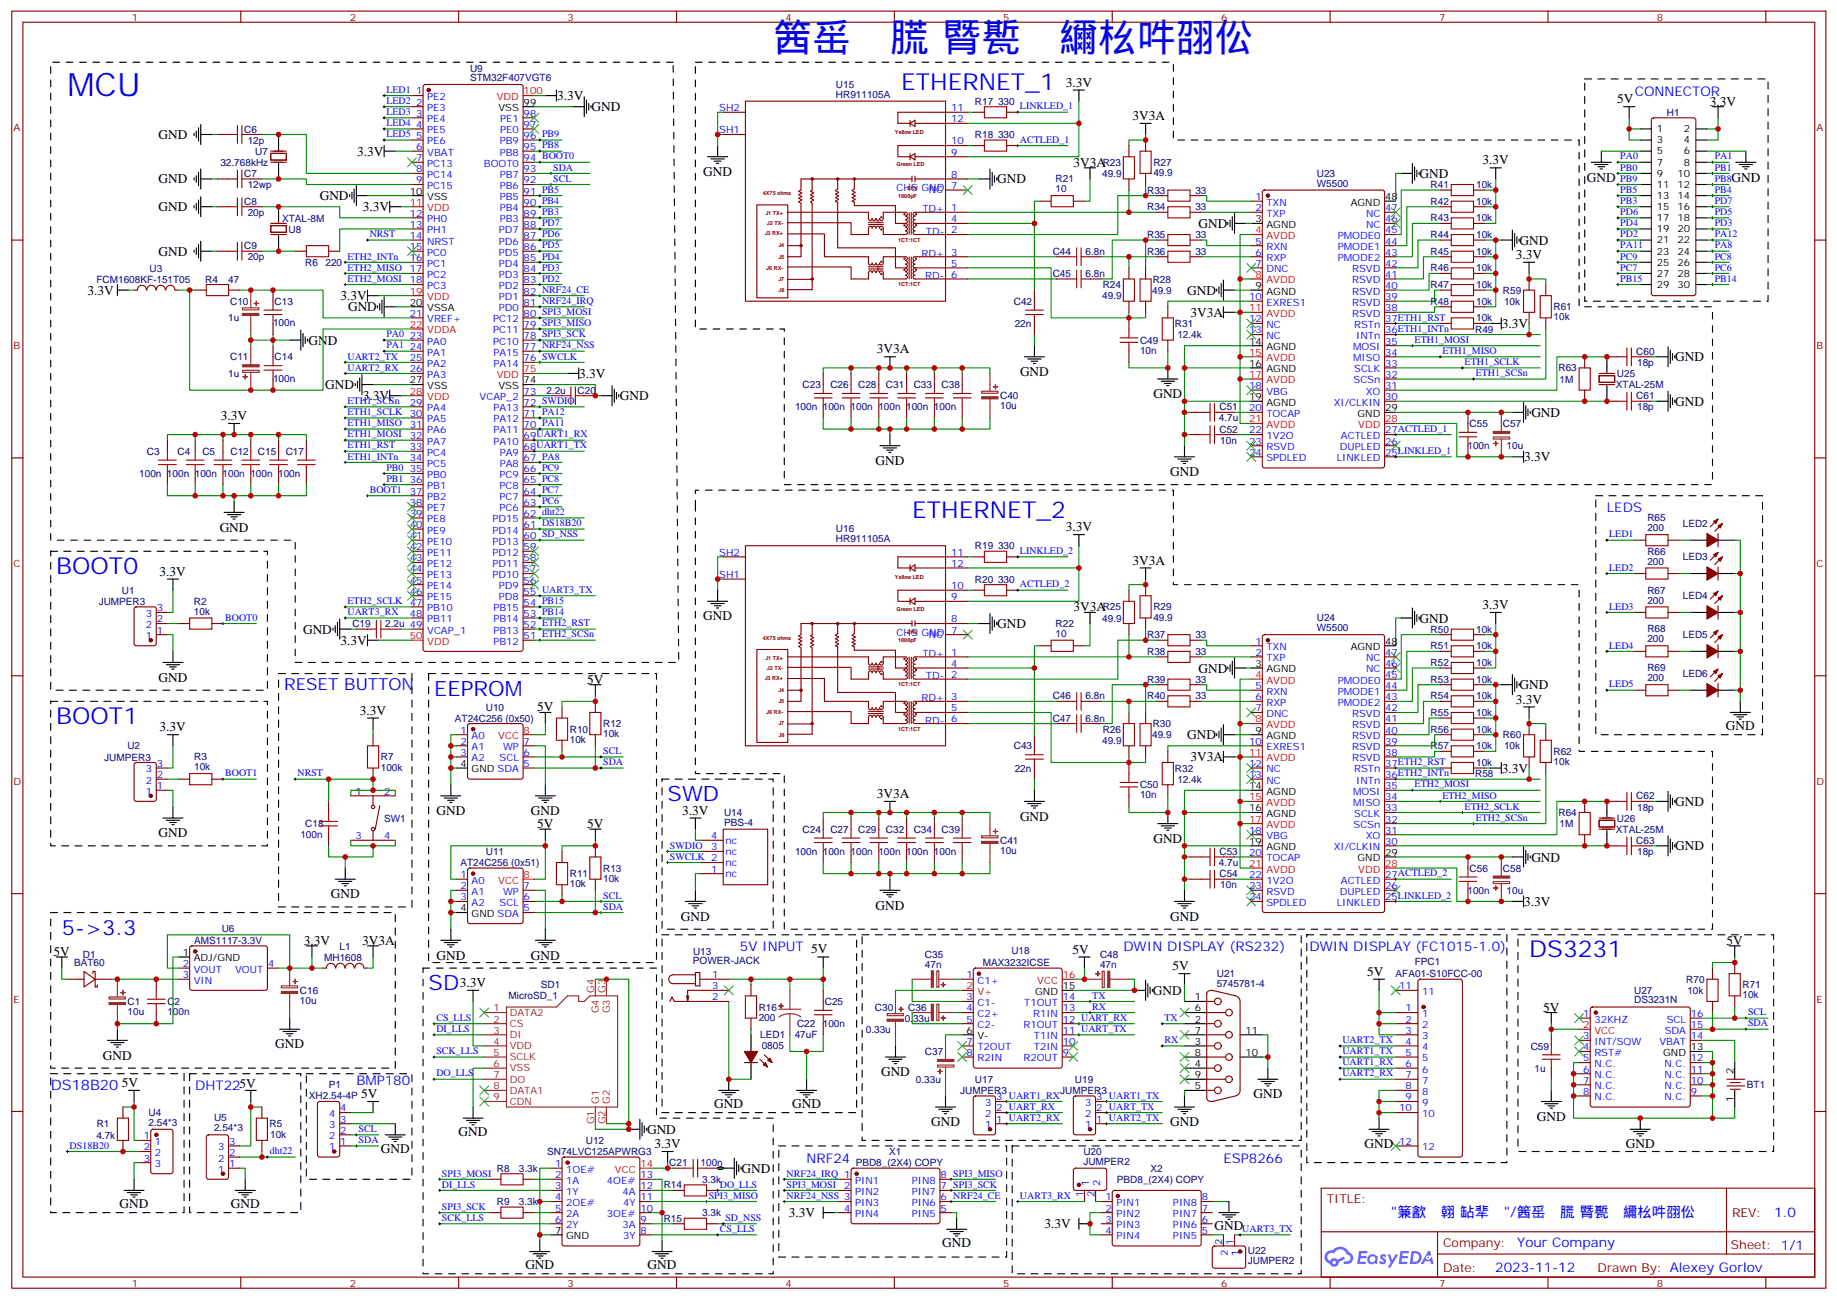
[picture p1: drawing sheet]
<svg xmlns="http://www.w3.org/2000/svg" width="583mm" height="413mm" viewBox="0 0 583 413" stroke-linecap="round" stroke-linejoin="round" font-family="sans-serif">
<defs><g id="words">
<text font-size="12.3" fill="#00f" x="245.4" y="16.2">䇴䍃둌䐠 䐴㽄а䌤㭃吽䎄伀</text>
<text font-size="10.2" fill="#00f" x="21.4" y="30.3">MCU</text>
<g font-size="7.4" fill="#00f">
<text x="286" y="28.6">ETHERNET_1</text>
<text x="289.5" y="164.4">ETHERNET_2</text>
<text x="17.9" y="182">BOOT0</text>
<text x="17.9" y="229.7">BOOT1</text>
<text x="485.3" y="303.7">DS3231</text>
</g>
<g font-size="6.7" fill="#00f">
<text x="137.8" y="220.8">EEPROM</text>
<text x="211.9" y="254.4">SWD</text>
<text x="19.6" y="296.7">5-&gt;3.3</text>
<text x="136" y="314.3">SD</text>
</g>
<text font-size="5.3" fill="#00f" x="90.2" y="219.1">RESET BUTTON</text>
<g font-size="4.6" fill="#00f">
<text x="16.1" y="346.1">DS18B20</text>
<text x="441.4" y="386.1">&quot;䈴㱃푋䎐 䍄㹃쀀&quot;/䇴䍃둌䐠 䐴㽄а䌤㭃吽䎄伀</text>
</g>
<g font-size="4.2">
<text x="338.2" y="27.5">3.3V</text>
<text x="176.8" y="31.8">3.3V</text>
<text x="187.7" y="35.3">GND</text>
<text x="513.2" y="32.8">5V</text>
<text x="542.7" y="33.5">3.3V</text>
<text x="359.4" y="38.1">3V3A</text>
<text x="50.3" y="44.1">GND</text>
<text x="113.4" y="49.4">3.3V</text>
<text x="340.7" y="52.9">3V3A</text>
<text x="470.5" y="52.2">3.3V</text>
<text x="50.3" y="58.2">GND</text>
<text x="223.2" y="55.8">GND</text>
<text x="316.5" y="58.2">GND</text>
<text x="450.5" y="56.5">GND</text>
<text x="503.6" y="57.6">GND</text>
<text x="549.5" y="57.6">GND</text>
<text x="101.5" y="63.5">GND</text>
<text x="50.3" y="67.1">GND</text>
<text x="115.2" y="67.1">3.3V</text>
<text x="380.3" y="72.3">GND</text>
<text x="482.3" y="77.6">GND</text>
<text x="50.3" y="81.2">GND</text>
<text x="481.1" y="82.2">3.3V</text>
<text x="27.8" y="93.5">3.3V</text>
<text x="108.1" y="95.3">3.3V</text>
<text x="376.8" y="93.5">GND</text>
<text x="110.5" y="98.8">GND</text>
<text x="377.8" y="100.6">3V3A</text>
<text x="476.6" y="104.1">3.3V</text>
<text x="97.9" y="109.4">GND</text>
<text x="278.3" y="112.1">3V3A</text>
<text x="183.8" y="120">3.3V</text>
<text x="323.7" y="119.3">GND</text>
<text x="531.7" y="114.7">GND</text>
<text x="103.2" y="123.5">GND</text>
<text x="115.2" y="127">3.3V</text>
<text x="196.7" y="127">GND</text>
<text x="366" y="126.4">GND</text>
<text x="531.7" y="128.8">GND</text>
<text x="70.1" y="133.3">3.3V</text>
<text x="486" y="132.3">GND</text>
<text x="277.9" y="147.6">GND</text>
<text x="483.7" y="146.4">3.3V</text>
<text x="371.3" y="151.1">GND</text>
<text x="69.7" y="168.7">GND</text>
<text x="338.2" y="168.6">3.3V</text>
<text x="359.4" y="179.2">3V3A</text>
<text x="50.7" y="182.7">3.3V</text>
<text x="223.2" y="196.9">GND</text>
<text x="340.7" y="194.1">3V3A</text>
<text x="450.5" y="197.6">GND</text>
<text x="470.5" y="193.3">3.3V</text>
<text x="96.2" y="201.1">GND</text>
<text x="316.5" y="199.3">GND</text>
<text x="108.1" y="204.6">3.3V</text>
<text x="380.3" y="213.5">GND</text>
<text x="50.3" y="216.4">GND</text>
<text x="186.4" y="217">5V</text>
<text x="482.3" y="218.7">GND</text>
<text x="114.2" y="226.8">3.3V</text>
<text x="170.5" y="225.8">5V</text>
<text x="481.1" y="223.3">3.3V</text>
<text x="50.7" y="232.1">3.3V</text>
<text x="547.7" y="231.8">GND</text>
<text x="376.8" y="234.6">GND</text>
<text x="377.8" y="241.7">3V3A</text>
<text x="476.6" y="245.2">3.3V</text>
<text x="278.3" y="253.2">3V3A</text>
<text x="531.7" y="255.8">GND</text>
<text x="138.5" y="258.7">GND</text>
<text x="168.5" y="258.7">GND</text>
<text x="170.5" y="262.8">5V</text>
<text x="186.4" y="262.8">5V</text>
<text x="216.5" y="258.6">3.3V</text>
<text x="323.7" y="260.4">GND</text>
<text x="50.3" y="265.7">GND</text>
<text x="366" y="267.5">GND</text>
<text x="531.7" y="269.9">GND</text>
<text x="486" y="273.4">GND</text>
<text x="105" y="285.1">GND</text>
<text x="483.7" y="287.5">3.3V</text>
<text x="216.1" y="292.2">GND</text>
<text x="277.9" y="288.7">GND</text>
<text x="371.3" y="292.2">GND</text>
<text x="96.4" y="299.9">3.3V</text>
<text x="115" y="299.9">3V3A</text>
<text x="548" y="299.9">5V</text>
<text x="17" y="303.4">5V</text>
<text x="138.5" y="304.5">GND</text>
<text x="168.5" y="304.5">GND</text>
<text x="340.4" y="302.6">5V</text>
<text x="372.1" y="307.9">5V</text>
<text x="433.9" y="309.7">5V</text>
<text x="146" y="313.2">3.3V</text>
<text x="365.9" y="315.8">GND</text>
<text x="489.8" y="321.1">5V</text>
<text x="87.4" y="332.8">GND</text>
<text x="32.7" y="336.3">GND</text>
<text x="279.6" y="341.6">GND</text>
<text x="38.7" y="344.9">5V</text>
<text x="114.6" y="348.5">5V</text>
<text x="226.7" y="351.7">GND</text>
<text x="251.4" y="351.7">GND</text>
<text x="397.8" y="348.6">GND</text>
<text x="205.4" y="359.9">GND</text>
<text x="295.5" y="357.4">GND</text>
<text x="371.3" y="357.5">GND</text>
<text x="487.8" y="355.7">GND</text>
<text x="120.9" y="365.8">GND</text>
<text x="145.6" y="360.5">GND</text>
<text x="207.7" y="364.4">3.3V</text>
<text x="433.1" y="364.5">GND</text>
<text x="516" y="364.5">GND</text>
<text x="235.3" y="372.2">GND</text>
<text x="38" y="383.5">GND</text>
<text x="73.2" y="383.5">GND</text>
<text x="250.4" y="386.3">3.3V</text>
<text x="331.5" y="389.8">3.3V</text>
<text x="299" y="395.8">GND</text>
<text x="385.4" y="390.5">GND</text>
<text x="166.7" y="402.9">GND</text>
<text x="205.5" y="402.9">GND</text>
</g>
<g font-size="4.2" fill="#00f">
<text x="518.8" y="30.3">CONNECTOR</text>
<text x="510" y="162.6">LEDS</text>
<text x="234.8" y="302">5V INPUT 5V</text>
<text x="356.5" y="302">DWIN DISPLAY (RS232)</text>
<text x="415.6" y="301.9">DWIN DISPLAY (FC1015-1.0)</text>
<text x="61.9" y="346.1">DHT225V</text>
<text x="113.1" y="344.3">BMP180</text>
<text x="256" y="369">NRF24</text>
<text x="388.3" y="369">ESP8266</text>
<text x="563.1" y="386.4">1.0</text>
<text x="481.5" y="395.9">Your Company</text>
<text x="474.6" y="403.7">2023-11-12</text>
</g>
<g font-size="3.9" fill="#800">
<text x="421.1" y="381.7">TITLE:</text>
<text x="549.7" y="386.4">REV:</text>
<text x="458" y="395.9">Company:</text>
<text x="549.4" y="396.5">Sheet: 1/1</text>
<text x="458" y="403.6">Date:</text>
<text x="507" y="403.7">Drawn By: Alexey Gorlov</text>
</g>
<g font-size="3.2" fill="#800">
<text x="41.8" y="6.5">1</text>
<text x="111" y="6.5">2</text>
<text x="180.1" y="6.5">3</text>
<text x="249.3" y="6.5">4</text>
<text x="318.4" y="6.5">5</text>
<text x="387.6" y="6.5">6</text>
<text x="456.7" y="6.5">7</text>
<text x="525.9" y="6.5">8</text>
<text x="4.3" y="41.6">A</text>
<text x="576.5" y="41.6">A</text>
<text x="4.3" y="110.8">B</text>
<text x="576.5" y="110.8">B</text>
<text x="4.3" y="179.9">C</text>
<text x="576.5" y="179.9">C</text>
<text x="4.3" y="249.1">D</text>
<text x="576.5" y="249.1">D</text>
<text x="4.3" y="318.2">E</text>
<text x="576.5" y="318.2">E</text>
<text x="41.8" y="408.3">1</text>
<text x="111" y="408.3">2</text>
<text x="180.1" y="408.3">3</text>
<text x="249.3" y="408.3">4</text>
<text x="318.4" y="408.3">5</text>
<text x="387.6" y="408.3">6</text>
<text x="456.7" y="408.3">7</text>
<text x="525.9" y="408.3">8</text>
</g>
<g font-size="3.2" fill="#000080">
<text x="149.2" y="22.7">U9</text>
<text x="149.2" y="25.6">STM32F407VGT6</text>
<text x="265.3" y="27.8">U15</text>
<text x="265.3" y="31">HR911105A</text>
<text x="309.4" y="33.2">R17</text>
<text x="316.7" y="33.2">330</text>
<text x="529" y="36.7">H1</text>
<text x="77.5" y="42.1">C6</text>
<text x="78.6" y="45.6">12p</text>
<text x="309.4" y="43.8">R18</text>
<text x="316.7" y="43.8">330</text>
<text x="70" y="52.6">32.768kHz</text>
<text x="81" y="49.1">U7</text>
<text x="350" y="52.6">R23</text>
<text x="366" y="52.6">R27</text>
<text x="77.5" y="56.2">C7</text>
<text x="78.6" y="59.7">12wp</text>
<text x="335" y="57.8">R21</text>
<text x="349.8" y="56.2">49.9</text>
<text x="366" y="55.8">49.9</text>
<text x="417.9" y="59.3">W5500</text>
<text x="417.9" y="56.1">U23</text>
<text x="454" y="59.7">R41</text>
<text x="468.5" y="59.7">10k</text>
<text x="77.5" y="65">C8</text>
<text x="335" y="61">10</text>
<text x="364.1" y="61.5">R33</text>
<text x="379.4" y="61.5">33</text>
<text x="454" y="65">R42</text>
<text x="468.5" y="65">10k</text>
<text x="78.6" y="68.5">20p</text>
<text x="89.5" y="70.3">XTAL-8M</text>
<text x="364.1" y="66.7">R34</text>
<text x="379.4" y="66.7">33</text>
<text x="454" y="70.3">R43</text>
<text x="468.5" y="70.3">10k</text>
<text x="91.6" y="73.8">U8</text>
<text x="364.1" y="75.6">R35</text>
<text x="379.4" y="75.6">33</text>
<text x="454" y="75.6">R44</text>
<text x="468.5" y="75.6">10k</text>
<text x="77.5" y="79.1">C9</text>
<text x="78.6" y="82.6">20p</text>
<text x="334.1" y="80.9">C44</text>
<text x="344.5" y="80.9">6.8n</text>
<text x="364.1" y="80.9">R36</text>
<text x="379.4" y="80.9">33</text>
<text x="454" y="80.9">R45</text>
<text x="468.5" y="80.9">10k</text>
<text x="30.6" y="89.7">FCM1608KF-151T05</text>
<text x="47.5" y="86.4">U3</text>
<text x="65.1" y="89.7">R4</text>
<text x="72.5" y="89.7">47</text>
<text x="96.9" y="84.4">R6</text>
<text x="103.3" y="84.4">220</text>
<text x="334.1" y="87.9">C45</text>
<text x="344.5" y="87.9">6.8n</text>
<text x="365.8" y="89.7">R28</text>
<text x="454" y="86.2">R46</text>
<text x="468.5" y="86.2">10k</text>
<text x="349.8" y="95">49.9</text>
<text x="350" y="91.4">R24</text>
<text x="365.7" y="93.2">49.9</text>
<text x="454" y="91.5">R47</text>
<text x="468.5" y="91.5">10k</text>
<text x="477" y="93.2">R59</text>
<text x="73" y="96.7">C10</text>
<text x="87.2" y="96.7">C13</text>
<text x="321.8" y="96.7">C42</text>
<text x="454" y="96.7">R48</text>
<text x="468.5" y="96.7">10k</text>
<text x="477.3" y="96.7">10k</text>
<text x="493" y="101.7">10k</text>
<text x="493" y="98.5">R61</text>
<text x="72.5" y="102">1u</text>
<text x="86.6" y="103.5">100n</text>
<text x="322" y="103.8">22n</text>
<text x="372.9" y="103.8">R31</text>
<text x="373.6" y="107.3">12.4k</text>
<text x="468.2" y="105.6">R49</text>
<text x="468.5" y="102">10k</text>
<text x="361.8" y="112.3">10n</text>
<text x="361.8" y="109.1">C49</text>
<text x="519.3" y="112.6">C60</text>
<text x="72.5" y="119.7">1u</text>
<text x="73" y="114.4">C11</text>
<text x="87.2" y="114.4">C14</text>
<text x="494.6" y="117.9">R63</text>
<text x="513.2" y="119.7">U25</text>
<text x="519.6" y="116.1">18p</text>
<text x="86.6" y="121.1">100n</text>
<text x="173.4" y="125">2.2u</text>
<text x="183.3" y="125">C20</text>
<text x="254.7" y="123.2">C23</text>
<text x="263.5" y="123.2">C26</text>
<text x="272.4" y="123.2">C28</text>
<text x="281.2" y="123.2">C31</text>
<text x="290" y="123.2">C33</text>
<text x="298.8" y="123.2">C38</text>
<text x="495" y="121.4">1M</text>
<text x="512.8" y="123.2">XTAL-25M</text>
<text x="252.3" y="130.3">100n 100n 100n 100n 100n 100n</text>
<text x="317.4" y="129.9">10u</text>
<text x="317.4" y="126.8">C40</text>
<text x="387" y="130.2">C51</text>
<text x="519.3" y="126.7">C61</text>
<text x="519.6" y="130.3">18p</text>
<text x="386.8" y="133.8">4.7u</text>
<text x="387" y="137.3">C52</text>
<text x="466.4" y="135.5">C55</text>
<text x="477" y="135.6">C57</text>
<text x="387.3" y="140.8">10n</text>
<text x="465.7" y="142.6">100n</text>
<text x="478.2" y="142.6">10u</text>
<text x="46.6" y="144.4">C3</text>
<text x="56.3" y="144.4">C4</text>
<text x="64.2" y="144.4">C5</text>
<text x="73.2" y="144.4">C12</text>
<text x="81.9" y="144.4">C15</text>
<text x="90.7" y="144.4">C17</text>
<text x="44.2" y="151.4">100n 100n 100n 100n 100n 100n</text>
<text x="522.8" y="165.5">R65</text>
<text x="534.1" y="167.3">LED2</text>
<text x="265.3" y="172.2">HR911105A</text>
<text x="265.3" y="168.9">U16</text>
<text x="522.8" y="168.6">200</text>
<text x="309.4" y="174.4">R19</text>
<text x="316.7" y="174.4">330</text>
<text x="522.8" y="179.2">200</text>
<text x="522.8" y="176">R66</text>
<text x="534.1" y="177.9">LED3</text>
<text x="309.4" y="184.9">R20</text>
<text x="316.7" y="184.9">330</text>
<text x="31.3" y="192">JUMPER3</text>
<text x="38.7" y="188.5">U1</text>
<text x="61.6" y="191.9">R2</text>
<text x="522.8" y="191.6">200</text>
<text x="522.8" y="188.4">R67</text>
<text x="534.1" y="190.2">LED4</text>
<text x="61.5" y="195.1">10k</text>
<text x="349.8" y="197.3">49.9</text>
<text x="350" y="193.7">R25</text>
<text x="366" y="196.9">49.9</text>
<text x="366" y="193.7">R29</text>
<text x="417.9" y="197.2">U24</text>
<text x="111.8" y="199.1">C19</text>
<text x="122.2" y="199.1">2.2u 49</text>
<text x="335" y="202.1">10</text>
<text x="335" y="198.9">R22</text>
<text x="364.1" y="202.6">R37</text>
<text x="379.4" y="202.6">33</text>
<text x="417.9" y="200.4">W5500</text>
<text x="454" y="200.8">R50</text>
<text x="468.5" y="200.8">10k</text>
<text x="522.8" y="203.9">200</text>
<text x="522.8" y="200.7">R68</text>
<text x="534.1" y="202.6">LED5</text>
<text x="364.1" y="207.9">R38</text>
<text x="379.4" y="207.9">33</text>
<text x="454" y="206.1">R51</text>
<text x="468.5" y="206.1">10k</text>
<text x="454" y="211.4">R52</text>
<text x="468.5" y="211.4">10k</text>
<text x="522.8" y="213.1">R69</text>
<text x="534.1" y="214.9">LED6</text>
<text x="334.1" y="222">C46</text>
<text x="344.5" y="222">6.8n</text>
<text x="364.1" y="222">R40</text>
<text x="364.1" y="216.7">R39</text>
<text x="379.4" y="222">33</text>
<text x="379.4" y="216.7">33</text>
<text x="454" y="222">R54</text>
<text x="454" y="216.7">R53</text>
<text x="468.5" y="222">10k</text>
<text x="468.5" y="216.7">10k</text>
<text x="522.8" y="216.3">200</text>
<text x="154.2" y="225.5">U10</text>
<text x="454" y="227.3">R55</text>
<text x="468.5" y="227.3">10k</text>
<text x="144.4" y="229">AT24C256 (0x50)</text>
<text x="180.8" y="232.5">R10</text>
<text x="191.4" y="234">10k</text>
<text x="191.4" y="230.8">R12</text>
<text x="334.1" y="229">C47</text>
<text x="344.5" y="229">6.8n</text>
<text x="350" y="232.6">R26</text>
<text x="365.8" y="230.8">R30</text>
<text x="454" y="232.6">R56</text>
<text x="468.5" y="232.6">10k</text>
<text x="40.4" y="237.9">U2</text>
<text x="180.8" y="235.7">10k</text>
<text x="321.8" y="237.9">C43</text>
<text x="349.8" y="236.1">49.9</text>
<text x="365.7" y="234.3">49.9</text>
<text x="454" y="237.9">R57</text>
<text x="468.5" y="237.9">10k</text>
<text x="477" y="234.3">R60</text>
<text x="477.3" y="237.8">10k</text>
<text x="493" y="239.7">R62</text>
<text x="33.1" y="241.4">JUMPER3</text>
<text x="61.6" y="244.5">10k</text>
<text x="61.6" y="241.3">R3</text>
<text x="120.9" y="244.6">100k</text>
<text x="120.9" y="241.4">R7</text>
<text x="322" y="244.9">22n</text>
<text x="372.9" y="244.9">R32</text>
<text x="468.5" y="243.1">10k</text>
<text x="493" y="242.8">10k</text>
<text x="361.8" y="250.2">C50</text>
<text x="373.6" y="248.4">12.4k</text>
<text x="468.2" y="246.7">R58</text>
<text x="361.8" y="253.4">10n</text>
<text x="519.3" y="253.7">C62</text>
<text x="519.6" y="257.3">18p</text>
<text x="96.9" y="262.5">C18</text>
<text x="121.9" y="260.8">SW1</text>
<text x="229.8" y="262.1">PBS-4</text>
<text x="229.8" y="258.9">U14</text>
<text x="494.6" y="259">R64</text>
<text x="495" y="262.5">1M</text>
<text x="513.2" y="260.8">U26</text>
<text x="95.3" y="266.1">100n</text>
<text x="254.7" y="264.3">C24</text>
<text x="263.5" y="264.3">C27</text>
<text x="272.4" y="264.3">C29</text>
<text x="281.2" y="264.3">C32</text>
<text x="290" y="264.3">C34</text>
<text x="298.8" y="264.3">C39</text>
<text x="317.4" y="267.9">C41</text>
<text x="512.8" y="264.3">XTAL-25M</text>
<text x="519.3" y="267.8">C63</text>
<text x="146.2" y="274.9">AT24C256 (0x51)</text>
<text x="154.2" y="271.4">U11</text>
<text x="252.3" y="271.4">100n 100n 100n 100n 100n 100n</text>
<text x="317.4" y="271">10u</text>
<text x="386.8" y="274.9">4.7u</text>
<text x="387" y="271.4">C53</text>
<text x="519.6" y="271.4">18p</text>
<text x="180.8" y="281.6">10k</text>
<text x="180.8" y="278.4">R11</text>
<text x="191.4" y="279.8">10k</text>
<text x="191.4" y="276.6">R13</text>
<text x="387" y="278.4">C54</text>
<text x="387.3" y="281.9">10n</text>
<text x="466.4" y="276.6">C56</text>
<text x="477" y="276.7">C58</text>
<text x="465.7" y="283.7">100n</text>
<text x="478.2" y="283.7">10u</text>
<text x="61.6" y="299.6">AMS1117-3.3V</text>
<text x="70.4" y="295.9">U6</text>
<text x="26.3" y="304.1">D1</text>
<text x="102.9" y="304.9">MH1608</text>
<text x="107.7" y="301.5">L1</text>
<text x="219.9" y="306">POWER-JACK</text>
<text x="219.9" y="303">U13</text>
<text x="293.5" y="303.9">C35</text>
<text x="321" y="302.9">U18</text>
<text x="349.1" y="304">C48</text>
<text x="23.5" y="306.7">BAT60</text>
<text x="293.5" y="307.1">47n</text>
<text x="311.9" y="306.7">MAX3232ICSE</text>
<text x="349.1" y="307.2">47n</text>
<text x="386.2" y="310.1">U21</text>
<text x="442.9" y="310.1">AFA01-S10FCC-00</text>
<text x="449" y="306.4">FPC1</text>
<text x="535.2" y="311.9">R70</text>
<text x="95.2" y="315.5">C16</text>
<text x="161.4" y="317.2">MicroSD_1</text>
<text x="171.6" y="313.7">SD1</text>
<text x="386.2" y="313.2">5745781-4</text>
<text x="518.6" y="315.5">U27</text>
<text x="535.5" y="315.4">10k</text>
<text x="553" y="316.9">10k</text>
<text x="553" y="313.7">R71</text>
<text x="40.5" y="322.2">10u</text>
<text x="40.5" y="319">C1</text>
<text x="53.1" y="322.2">100n</text>
<text x="53.1" y="319">C2</text>
<text x="95.2" y="318.7">10u</text>
<text x="240.8" y="323.9">200</text>
<text x="240.8" y="320.8">R16</text>
<text x="261.8" y="319">C25</text>
<text x="277.7" y="320.7">C30</text>
<text x="288.2" y="320.8">C36</text>
<text x="518.6" y="318.4">DS3231N</text>
<text x="241.3" y="329.6">LED1</text>
<text x="252.2" y="329.6">47uF</text>
<text x="253" y="326.1">C22</text>
<text x="261.1" y="326">100n</text>
<text x="274.8" y="327.8">0.33u</text>
<text x="287.1" y="324.3">0.33u</text>
<text x="241.7" y="333.1">0805</text>
<text x="293.5" y="334.9">C37</text>
<text x="485.8" y="333.1">C59</text>
<text x="487" y="340.2">1u</text>
<text x="104.4" y="345.4">P1</text>
<text x="290.7" y="343.7">0.33u</text>
<text x="304.7" y="347.2">JUMPER3</text>
<text x="309.4" y="343.7">U17</text>
<text x="336.5" y="347.2">JUMPER3</text>
<text x="341.2" y="343.7">U19</text>
<text x="554.4" y="345.4">BT1</text>
<text x="98" y="349">XH2.54-4P</text>
<text x="30.7" y="357.8">R1</text>
<text x="47.1" y="357.2">2.54*3</text>
<text x="47.1" y="354.3">U4</text>
<text x="67.9" y="359.1">2.54*3</text>
<text x="67.9" y="355.9">U5</text>
<text x="85.5" y="357.8">R5</text>
<text x="30.6" y="361.4">4.7k</text>
<text x="85.7" y="361.3">10k</text>
<text x="185.9" y="363.1">U12</text>
<text x="157.7" y="371.9">R8</text>
<text x="164.7" y="371.9">3.3k</text>
<text x="173.6" y="366.7">SN74LVC125APWRG3</text>
<text x="212.4" y="370.1">C21</text>
<text x="222.3" y="370.1">100n</text>
<text x="271.6" y="370.2">PBD8_(2X4) COPY</text>
<text x="282.2" y="366.6">X1</text>
<text x="343.8" y="369.7">JUMPER2</text>
<text x="343.8" y="366.5">U20</text>
<text x="365.1" y="371.9">X2</text>
<text x="210.6" y="377.2">R14</text>
<text x="222.9" y="375.4">3.3k</text>
<text x="354.5" y="375.4">PBD8_(2X4) COPY</text>
<text x="157.7" y="382.5">R9</text>
<text x="164.7" y="382.5">3.3k</text>
<text x="210.6" y="387.8">R15</text>
<text x="222.9" y="386">3.3k</text>
<text x="396" y="401.2">JUMPER2</text>
<text x="396" y="398">U22</text>
</g>
<g font-size="3.2" fill="#00f">
<text x="122.6" y="29.5">LED1</text>
<text x="132.1" y="30">1</text>
<text x="122.6" y="33">LED2</text>
<text x="132.1" y="33.5">2</text>
<text x="135.6" y="31.8">PE2</text>
<text x="135.6" y="35.3">PE3</text>
<text x="228.2" y="35.3">SH2</text>
<text x="301.8" y="35.3">11</text>
<text x="323.7" y="34.7">LINKLED_1</text>
<text x="122.6" y="36.5">LED3</text>
<text x="122.6" y="40">LED4</text>
<text x="132.1" y="37">3</text>
<text x="132.1" y="40.6">4</text>
<text x="135.6" y="38.8">PE4</text>
<text x="158.8" y="38.8">PE1</text>
<text x="166.2" y="40.6">97</text>
<text x="166.2" y="37">98</text>
<text x="301.8" y="38.8">12</text>
<text x="122.6" y="43.6">LED5</text>
<text x="132.1" y="44.1">5</text>
<text x="132.1" y="47.6">6</text>
<text x="135.6" y="42.3">PE5</text>
<text x="135.6" y="45.9">PE6</text>
<text x="158.6" y="45.9">PB9</text>
<text x="158.8" y="42.3">PE0</text>
<text x="166.2" y="47.6">95 PB8</text>
<text x="166.2" y="44.1">96 PB9</text>
<text x="228.2" y="42.3">SH1</text>
<text x="301.8" y="45.9">10</text>
<text x="323.7" y="45.3">ACTLED_1</text>
<text x="132.1" y="51.2">7</text>
<text x="135.6" y="49.4">VBAT</text>
<text x="135.6" y="52.9">PC13</text>
<text x="153.6" y="52.9">BOOT0</text>
<text x="158.6" y="49.4">PB8</text>
<text x="166.2" y="51.2">94 BOOT0</text>
<text x="301.8" y="49.4">9</text>
<text x="514.2" y="50.6">PA0</text>
<text x="544.2" y="50.6">PA1</text>
<text x="132.1" y="54.7">8</text>
<text x="132.1" y="58.2">9</text>
<text x="135.6" y="56.4">PC14</text>
<text x="135.6" y="60">PC15</text>
<text x="158.6" y="60">PB6</text>
<text x="158.6" y="56.4">PB7</text>
<text x="166.2" y="58.2">92</text>
<text x="166.2" y="54.7">93</text>
<text x="175.5" y="54.2">SDA</text>
<text x="175.5" y="57.7">SCL</text>
<text x="301.8" y="56.4">8</text>
<text x="301.8" y="60">7</text>
<text x="514.2" y="54.2">PB0</text>
<text x="514.2" y="57.7">PB9</text>
<text x="544.2" y="54.2">PB1</text>
<text x="544.2" y="57.7">PB8</text>
<text x="158.6" y="63.5">PB5</text>
<text x="166.2" y="65.3">90 PB4</text>
<text x="166.2" y="61.7">91 PB5</text>
<text x="284.6" y="60.7">CHS GND</text>
<text x="294.8" y="61.4">NC</text>
<text x="398.4" y="63.5">1</text>
<text x="401.9" y="65.3">TXN</text>
<text x="514.2" y="61.2">PB5</text>
<text x="514.2" y="64.7">PB3</text>
<text x="544.2" y="61.2">PB4</text>
<text x="544.2" y="64.7">PD7</text>
<text x="130.1" y="68.8">12</text>
<text x="135.6" y="70.6">PH0</text>
<text x="158.6" y="70.6">PB3</text>
<text x="158.6" y="67">PB4</text>
<text x="166.2" y="68.8">89 PB3</text>
<text x="292.7" y="67.4">TD+</text>
<text x="301.8" y="70.6">4</text>
<text x="301.8" y="67">1</text>
<text x="398.4" y="67">2</text>
<text x="401.9" y="68.8">TXP</text>
<text x="433.5" y="68.8">NC</text>
<text x="439.6" y="70.6">46</text>
<text x="439.6" y="67">47</text>
<text x="514.2" y="68.3">PD6</text>
<text x="514.2" y="71.8">PD4</text>
<text x="544.2" y="68.3">PD5</text>
<text x="544.2" y="71.8">PD3</text>
<text x="117.3" y="75.3">NRST</text>
<text x="130.1" y="72.3">13</text>
<text x="130.1" y="75.8">14</text>
<text x="135.6" y="74.1">PH1</text>
<text x="135.6" y="77.6">NRST</text>
<text x="158.3" y="77.6">PD6</text>
<text x="158.3" y="74.1">PD7</text>
<text x="166.2" y="75.8">87 PD6</text>
<text x="166.2" y="72.3">88 PD7</text>
<text x="293.9" y="74.4">TD-</text>
<text x="301.8" y="74.1">2</text>
<text x="398.4" y="77.6">5</text>
<text x="424.6" y="75.8">PMODE0</text>
<text x="433.5" y="72.3">NC</text>
<text x="439.6" y="77.6">44</text>
<text x="439.6" y="74.1">45</text>
<text x="514.2" y="75.3">PD2</text>
<text x="544.2" y="75.3">PA12</text>
<text x="110.3" y="82.4">ETH2_INTn</text>
<text x="130.1" y="79.4">15</text>
<text x="130.1" y="82.9">16</text>
<text x="135.6" y="81.1">PC0</text>
<text x="158.3" y="81.1">PD5</text>
<text x="166.2" y="82.9">85 PD4</text>
<text x="166.2" y="79.4">86 PD5</text>
<text x="292.5" y="81.5">RD+</text>
<text x="301.8" y="81.1">3</text>
<text x="398.4" y="81.1">6</text>
<text x="401.9" y="79.4">RXN</text>
<text x="401.9" y="82.9">RXP</text>
<text x="424.6" y="82.9">PMODE2</text>
<text x="424.6" y="79.4">PMODE1</text>
<text x="439.6" y="81.1">43</text>
<text x="514.2" y="78.8">PA11</text>
<text x="514.2" y="82.4">PC9</text>
<text x="544.2" y="78.8">PA8</text>
<text x="544.2" y="82.4">PC8</text>
<text x="110.3" y="85.9">ETH2_MISO</text>
<text x="110.3" y="89.4">ETH2_MOSI</text>
<text x="130.1" y="86.4">17</text>
<text x="130.1" y="90">18</text>
<text x="135.6" y="84.7">PC1</text>
<text x="135.6" y="88.2">PC2</text>
<text x="158.3" y="88.2">PD3</text>
<text x="158.3" y="84.7">PD4</text>
<text x="166.2" y="90">83 PD2</text>
<text x="166.2" y="86.4">84 PD3</text>
<text x="293.6" y="88.5">RD-</text>
<text x="301.8" y="84.7">5</text>
<text x="301.8" y="88.2">6</text>
<text x="398.4" y="84.7">7</text>
<text x="401.9" y="86.4">DNC</text>
<text x="429.1" y="90">RSVD</text>
<text x="429.1" y="86.4">RSVD</text>
<text x="439.6" y="88.2">41</text>
<text x="439.6" y="84.7">42</text>
<text x="514.2" y="85.9">PC7</text>
<text x="514.2" y="89.4">PB15</text>
<text x="544.2" y="85.9">PC6</text>
<text x="544.2" y="89.4">PB14</text>
<text x="135.6" y="91.7">PC3</text>
<text x="158.3" y="95.2">PD1</text>
<text x="158.3" y="91.7">PD2</text>
<text x="166.2" y="93.5">82 NRF24_CE</text>
<text x="396.4" y="95.2">10</text>
<text x="429.1" y="93.5">RSVD</text>
<text x="439.6" y="95.2">39</text>
<text x="439.6" y="91.7">40</text>
<text x="130.1" y="100.5">21</text>
<text x="158.3" y="98.8">PD0</text>
<text x="166.2" y="100.5">80 SPI3_MOSI</text>
<text x="166.2" y="97">81 NRF24_IRQ</text>
<text x="401.9" y="97">EXRES1</text>
<text x="429.1" y="100.5">RSVD</text>
<text x="429.1" y="97">RSVD</text>
<text x="439.6" y="98.8">38</text>
<text x="122.6" y="107.1">PA0</text>
<text x="130.1" y="107.6">23</text>
<text x="135.6" y="102.3">VREF+</text>
<text x="156.5" y="105.8">PC11</text>
<text x="156.5" y="102.3">PC12</text>
<text x="166.2" y="107.6">78 SPI3_SCK</text>
<text x="166.2" y="104.1">79 SPI3_MISO</text>
<text x="396.4" y="102.3">12</text>
<text x="396.4" y="105.8">13</text>
<text x="401.9" y="104.1">NC</text>
<text x="401.9" y="107.6">NC</text>
<text x="429.8" y="104.1">RSTn</text>
<text x="430.4" y="107.6">INTn</text>
<text x="439.6" y="105.8">36ETH1_INTn</text>
<text x="439.6" y="102.3">37ETH1_RST</text>
<text x="122.6" y="110.6">PA1</text>
<text x="130.1" y="111.1">24</text>
<text x="135.6" y="109.4">PA0</text>
<text x="135.6" y="112.9">PA1</text>
<text x="156.5" y="109.4">PC10</text>
<text x="156.6" y="112.9">PA15</text>
<text x="166.2" y="111.1">77 NRF24_NSS</text>
<text x="429.4" y="111.1">MOSI</text>
<text x="439.6" y="112.9">34</text>
<text x="439.6" y="109.4">35</text>
<text x="448.9" y="108.8">ETH1_MOSI</text>
<text x="457.8" y="112.4">ETH1_MISO</text>
<text x="110.3" y="114.1">UART2_TX</text>
<text x="110.3" y="117.7">UART2_RX</text>
<text x="130.1" y="114.7">25</text>
<text x="130.1" y="118.2">26</text>
<text x="135.6" y="116.4">PA2</text>
<text x="135.6" y="119.9">PA3</text>
<text x="156.6" y="116.4">PA14</text>
<text x="166.2" y="114.7">76 SWCLK</text>
<text x="429.4" y="114.7">MISO</text>
<text x="429.8" y="118.2">SCLK</text>
<text x="439.6" y="119.9">32</text>
<text x="439.6" y="116.4">33</text>
<text x="464.8" y="115.9">ETH1_SCLK</text>
<text x="468.3" y="119.4">ETH1_SCSn</text>
<text x="166.2" y="125.2">73</text>
<text x="396.4" y="123.5">18</text>
<text x="401.9" y="125.2">VBG</text>
<text x="429.6" y="121.7">SCSn</text>
<text x="433.4" y="125.2">XO</text>
<text x="439.6" y="123.5">31</text>
<text x="110.3" y="131.8">ETH1_SCLK</text>
<text x="110.3" y="128.2">ETH1_SCSn</text>
<text x="130.1" y="128.8">29</text>
<text x="135.6" y="130.5">PA4</text>
<text x="152.2" y="127">VCAP_2</text>
<text x="156.6" y="130.5">PA13</text>
<text x="166.2" y="128.8">72 SWDIO</text>
<text x="396.4" y="130.5">20</text>
<text x="423.3" y="128.8">XI/CLKIN</text>
<text x="439.6" y="127">30</text>
<text x="110.3" y="135.3">ETH1_MISO</text>
<text x="130.1" y="132.3">30</text>
<text x="130.1" y="135.8">31</text>
<text x="135.6" y="134.1">PA5</text>
<text x="135.6" y="137.6">PA6</text>
<text x="156.6" y="137.6">PA11</text>
<text x="156.6" y="134.1">PA12</text>
<text x="166.2" y="135.8">70 PA11</text>
<text x="166.2" y="132.3">71 PA12</text>
<text x="396.4" y="137.6">22</text>
<text x="401.9" y="132.3">TOCAP</text>
<text x="439.6" y="137.6">27ACTLED_1</text>
<text x="110.3" y="138.8">ETH1_MOSI</text>
<text x="110.3" y="142.3">ETH1_RST</text>
<text x="130.1" y="139.3">32</text>
<text x="130.1" y="142.9">33</text>
<text x="135.6" y="141.1">PA7</text>
<text x="156.6" y="141.1">PA10</text>
<text x="166.2" y="142.9">68UART1_TX</text>
<text x="166.2" y="139.3">69UART1_RX</text>
<text x="396.4" y="141.1">23</text>
<text x="401.9" y="139.3">1V2O</text>
<text x="401.9" y="142.9">RSVD</text>
<text x="425.2" y="142.9">DUPLED</text>
<text x="425.6" y="139.3">ACTLED</text>
<text x="439.6" y="141.1">26</text>
<text x="110.3" y="145.9">ETH1_INTn</text>
<text x="122.6" y="149.4">PB0</text>
<text x="130.1" y="146.4">34</text>
<text x="130.1" y="149.9">35</text>
<text x="135.6" y="144.6">PC4</text>
<text x="135.6" y="148.2">PC5</text>
<text x="158.6" y="148.2">PA8</text>
<text x="158.6" y="144.6">PA9</text>
<text x="166.2" y="149.9">66 PC9</text>
<text x="166.2" y="146.4">67 PA8</text>
<text x="396.4" y="144.6">24</text>
<text x="401.9" y="146.4">SPDLED</text>
<text x="424.2" y="146.4">LINKLED</text>
<text x="439.6" y="144.6">25LINKLED_1</text>
<text x="122.6" y="152.9">PB1</text>
<text x="130.1" y="153.5">36</text>
<text x="135.6" y="151.7">PB0</text>
<text x="135.6" y="155.2">PB1</text>
<text x="158.6" y="155.2">PC8</text>
<text x="158.6" y="151.7">PC9</text>
<text x="166.2" y="153.5">65 PC8</text>
<text x="117.3" y="156.5">BOOT1</text>
<text x="130.1" y="157">37</text>
<text x="130.1" y="160.5">38</text>
<text x="135.6" y="158.8">PB2</text>
<text x="158.6" y="158.8">PC7</text>
<text x="166.2" y="160.5">63 PC6</text>
<text x="166.2" y="157">64 PC7</text>
<text x="130.1" y="164">39</text>
<text x="130.1" y="167.6">40</text>
<text x="135.6" y="162.3">PE7</text>
<text x="135.6" y="165.8">PE8</text>
<text x="156.3" y="165.8">PD15</text>
<text x="158.6" y="162.3">PC6</text>
<text x="166.2" y="167.6">61 DS18B20</text>
<text x="166.2" y="164">62 dht22</text>
<text x="130.1" y="171.1">41</text>
<text x="135.6" y="169.3">PE9</text>
<text x="135.6" y="172.9">PE10</text>
<text x="156.3" y="172.9">PD13</text>
<text x="156.3" y="169.3">PD14</text>
<text x="166.2" y="171.1">60 SD_NSS</text>
<text x="510.7" y="170.6">LED1</text>
<text x="130.1" y="174.6">42</text>
<text x="130.1" y="178.2">43</text>
<text x="135.6" y="176.4">PE11</text>
<text x="135.6" y="179.9">PE12</text>
<text x="156.3" y="179.9">PD11</text>
<text x="156.3" y="176.4">PD12</text>
<text x="166.2" y="178.2">58</text>
<text x="166.2" y="174.6">59</text>
<text x="228.2" y="176.4">SH2</text>
<text x="301.8" y="179.9">12</text>
<text x="301.8" y="176.4">11</text>
<text x="323.7" y="175.9">LINKLED_2</text>
<text x="130.1" y="181.7">44</text>
<text x="130.1" y="185.2">45</text>
<text x="135.6" y="183.4">PE13</text>
<text x="156.3" y="183.4">PD10</text>
<text x="166.2" y="185.2">56</text>
<text x="166.2" y="181.7">57</text>
<text x="228.2" y="183.4">SH1</text>
<text x="510.7" y="181.2">LED2</text>
<text x="110.3" y="191.7">ETH2_SCLK</text>
<text x="130.1" y="188.7">46</text>
<text x="135.6" y="187">PE14</text>
<text x="135.6" y="190.5">PE15</text>
<text x="158.3" y="190.5">PD8</text>
<text x="158.3" y="187">PD9</text>
<text x="166.2" y="188.7">55 UART3_TX</text>
<text x="301.8" y="187">10</text>
<text x="301.8" y="190.5">9</text>
<text x="323.7" y="186.4">ACTLED_2</text>
<text x="46.3" y="195.8">3</text>
<text x="49.8" y="197.6">2</text>
<text x="49.8" y="194">3</text>
<text x="71.5" y="197">BOOT0</text>
<text x="110.3" y="195.3">UART3_RX</text>
<text x="130.1" y="192.3">47</text>
<text x="130.1" y="195.8">48</text>
<text x="135.6" y="194">PB10</text>
<text x="135.6" y="197.6">PB11</text>
<text x="156.6" y="197.6">PB14</text>
<text x="156.6" y="194">PB15</text>
<text x="166.2" y="195.8">53 PB14</text>
<text x="166.2" y="192.3">54 PB15</text>
<text x="301.8" y="197.6">8</text>
<text x="510.7" y="193.5">LED3</text>
<text x="46.3" y="202.8">1</text>
<text x="46.3" y="199.3">2</text>
<text x="49.8" y="201.1">1</text>
<text x="135.6" y="201.1">VCAP_1</text>
<text x="156.6" y="201.1">PB13</text>
<text x="166.2" y="202.8">51 ETH2_SCSn</text>
<text x="166.2" y="199.3">52 ETH2_RST</text>
<text x="284.6" y="201.8">CHS GND</text>
<text x="294.8" y="202.5">NC</text>
<text x="301.8" y="201.1">7</text>
<text x="156.6" y="204.6">PB12</text>
<text x="292.7" y="208.5">TD+</text>
<text x="301.8" y="208.1">1</text>
<text x="398.4" y="204.6">1</text>
<text x="398.4" y="208.1">2</text>
<text x="401.9" y="206.4">TXN</text>
<text x="401.9" y="209.9">TXP</text>
<text x="433.5" y="209.9">NC</text>
<text x="439.6" y="208.1">47</text>
<text x="510.7" y="205.8">LED4</text>
<text x="293.9" y="215.5">TD-</text>
<text x="301.8" y="215.2">2</text>
<text x="301.8" y="211.7">4</text>
<text x="433.5" y="213.4">NC</text>
<text x="439.6" y="215.2">45</text>
<text x="439.6" y="211.7">46</text>
<text x="398.4" y="218.7">5</text>
<text x="401.9" y="220.5">RXN</text>
<text x="424.6" y="220.5">PMODE1</text>
<text x="424.6" y="217">PMODE0</text>
<text x="439.6" y="218.7">44</text>
<text x="510.7" y="218.2">LED5</text>
<text x="292.5" y="222.6">RD+</text>
<text x="301.8" y="222.2">3</text>
<text x="301.8" y="225.8">5</text>
<text x="398.4" y="222.2">6</text>
<text x="398.4" y="225.8">7</text>
<text x="401.9" y="224">RXP</text>
<text x="401.9" y="227.5">DNC</text>
<text x="424.6" y="224">PMODE2</text>
<text x="429.1" y="227.5">RSVD</text>
<text x="439.6" y="225.8">42</text>
<text x="439.6" y="222.2">43</text>
<text x="146.2" y="232.8">1</text>
<text x="293.6" y="229.7">RD-</text>
<text x="301.8" y="229.3">6</text>
<text x="429.1" y="231.1">RSVD</text>
<text x="439.6" y="232.8">40</text>
<text x="439.6" y="229.3">41</text>
<text x="146.2" y="236.4">2</text>
<text x="146.2" y="239.9">3</text>
<text x="149.7" y="234.6">A0</text>
<text x="149.7" y="238.1">A1</text>
<text x="159.7" y="238.1">WP</text>
<text x="166.2" y="239.9">6</text>
<text x="166.2" y="236.4">7</text>
<text x="191.4" y="239.4">SCL</text>
<text x="396.4" y="236.4">10</text>
<text x="401.9" y="238.1">EXRES1</text>
<text x="429.1" y="238.1">RSVD</text>
<text x="429.1" y="234.6">RSVD</text>
<text x="439.6" y="239.9">38</text>
<text x="439.6" y="236.4">39</text>
<text x="46.3" y="245.2">3</text>
<text x="49.8" y="243.4">3</text>
<text x="149.7" y="241.7">A2</text>
<text x="158.6" y="241.7">SCL</text>
<text x="166.2" y="243.4">5</text>
<text x="191.4" y="242.9">SDA</text>
<text x="396.4" y="243.4">12</text>
<text x="401.9" y="245.2">NC</text>
<text x="429.1" y="241.7">RSVD</text>
<text x="429.8" y="245.2">RSTn</text>
<text x="439.6" y="243.4">37ETH2_RST</text>
<text x="46.3" y="248.7">2</text>
<text x="49.8" y="250.5">1</text>
<text x="49.8" y="246.9">2</text>
<text x="71.5" y="246.4">BOOT1</text>
<text x="94.4" y="246.4">NRST</text>
<text x="396.4" y="246.9">13</text>
<text x="401.9" y="248.7">NC</text>
<text x="430.4" y="248.7">INTn</text>
<text x="439.6" y="250.5">35</text>
<text x="439.6" y="246.9">36ETH2_INTn</text>
<text x="448.9" y="249.9">ETH2_MOSI</text>
<text x="46.3" y="252.2">1</text>
<text x="112.9" y="252.2">1</text>
<text x="121.9" y="252.2">2</text>
<text x="429.4" y="255.8">MISO</text>
<text x="429.4" y="252.2">MOSI</text>
<text x="439.6" y="257.5">33</text>
<text x="439.6" y="254">34</text>
<text x="457.8" y="253.5">ETH2_MISO</text>
<text x="464.8" y="257">ETH2_SCLK</text>
<text x="429.6" y="262.8">SCSn</text>
<text x="429.8" y="259.3">SCLK</text>
<text x="439.6" y="261.1">32</text>
<text x="468.3" y="260.5">ETH2_SCSn</text>
<text x="112.9" y="266.3">3</text>
<text x="121.9" y="266.3">4</text>
<text x="212.6" y="269.3">SWDIO</text>
<text x="225.7" y="269.9">3</text>
<text x="225.7" y="266.3">4</text>
<text x="230.2" y="267.8">nc</text>
<text x="396.4" y="264.6">18</text>
<text x="401.9" y="266.3">VBG</text>
<text x="423.3" y="269.9">XI/CLKIN</text>
<text x="433.4" y="266.3">XO</text>
<text x="439.6" y="268.1">30</text>
<text x="439.6" y="264.6">31</text>
<text x="212.6" y="272.9">SWCLK 2</text>
<text x="230.2" y="274.8">nc</text>
<text x="230.2" y="271.3">nc</text>
<text x="396.4" y="271.6">20</text>
<text x="401.9" y="273.4">TOCAP</text>
<text x="146.2" y="278.7">1</text>
<text x="149.7" y="280.5">A0</text>
<text x="225.7" y="276.9">1</text>
<text x="230.2" y="278.3">nc</text>
<text x="396.4" y="278.7">22</text>
<text x="401.9" y="280.5">1V2O</text>
<text x="425.6" y="280.5">ACTLED</text>
<text x="439.6" y="278.7">27ACTLED_2</text>
<text x="146.2" y="282.2">2</text>
<text x="146.2" y="285.7">3</text>
<text x="149.7" y="284">A1</text>
<text x="149.7" y="287.5">A2</text>
<text x="158.6" y="287.5">SCL</text>
<text x="159.7" y="284">WP</text>
<text x="166.2" y="285.7">6</text>
<text x="166.2" y="282.2">7</text>
<text x="191.4" y="285.2">SCL</text>
<text x="396.4" y="282.2">23</text>
<text x="396.4" y="285.7">24</text>
<text x="401.9" y="284">RSVD</text>
<text x="401.9" y="287.5">SPDLED</text>
<text x="424.2" y="287.5">LINKLED</text>
<text x="425.2" y="284">DUPLED</text>
<text x="439.6" y="285.7">25LINKLED_2</text>
<text x="439.6" y="282.2">26</text>
<text x="166.2" y="289.3">5</text>
<text x="191.4" y="288.7">SDA</text>
<text x="58" y="306.9">2</text>
<text x="58" y="310.4">3</text>
<text x="61.5" y="308.7">VOUT</text>
<text x="74.6" y="308.7">VOUT</text>
<text x="85.1" y="306.9">4</text>
<text x="226" y="310.4">1</text>
<text x="306.7" y="310.4">1</text>
<text x="61.5" y="312.2">VIN</text>
<text x="226" y="317.5">2</text>
<text x="226" y="314">3</text>
<text x="306.7" y="317.5">3</text>
<text x="310.2" y="312.2">C1+</text>
<text x="337.3" y="317.5">14</text>
<text x="346.6" y="317">TX</text>
<text x="444" y="314">11</text>
<text x="451.3" y="315.7">11</text>
<text x="306.7" y="321">4</text>
<text x="310.2" y="319.3">C1-</text>
<text x="310.2" y="322.8">C2+</text>
<text x="325.1" y="319.3">T1OUT</text>
<text x="327.9" y="322.8">R1IN</text>
<text x="337.3" y="321">13</text>
<text x="346.6" y="320.5">RX</text>
<text x="446" y="321">1</text>
<text x="451.3" y="322.8">1</text>
<text x="502.5" y="322.8">1</text>
<text x="536.6" y="322.8">16</text>
<text x="554.8" y="322.3">SCL</text>
<text x="138.5" y="327.6">DI_LLS</text>
<text x="138.5" y="324">CS_LLS</text>
<text x="306.7" y="324.6">5</text>
<text x="310.2" y="326.3">C2-</text>
<text x="324.8" y="326.3">R1OUT</text>
<text x="328.1" y="329.8">T1IN</text>
<text x="337.3" y="328.1">11 UART_TX</text>
<text x="337.3" y="324.6">12 UART_RX</text>
<text x="369.6" y="324">TX</text>
<text x="446" y="324.6">2</text>
<text x="446" y="328.1">3</text>
<text x="451.3" y="326.3">2</text>
<text x="451.3" y="329.8">3</text>
<text x="502.5" y="329.8">3</text>
<text x="506" y="324.6">32KHZ</text>
<text x="528.3" y="328.1">SDA</text>
<text x="529" y="324.6">SCL</text>
<text x="536.6" y="329.8">14</text>
<text x="536.6" y="326.3">15</text>
<text x="554.8" y="325.8">SDA</text>
<text x="138.5" y="334.6">SCK_LLS</text>
<text x="306.7" y="331.6">7</text>
<text x="306.7" y="335.1">8</text>
<text x="310.2" y="333.4">T2OUT</text>
<text x="328.1" y="333.4">T2IN</text>
<text x="337.3" y="335.1">9</text>
<text x="337.3" y="331.6">10</text>
<text x="369.6" y="331.1">RX</text>
<text x="426" y="334.6">UART1_TX</text>
<text x="426" y="331.1">UART2_TX</text>
<text x="446" y="331.6">4</text>
<text x="446" y="335.1">5</text>
<text x="451.3" y="333.4">4</text>
<text x="502.5" y="333.4">4</text>
<text x="506" y="331.6">INT/SQW</text>
<text x="506" y="335.1">RST#</text>
<text x="526.7" y="331.6">VBAT</text>
<text x="138.5" y="341.7">DO_LLS</text>
<text x="310.2" y="336.9">R2IN</text>
<text x="324.8" y="336.9">R2OUT</text>
<text x="426" y="338.1">UART1_RX</text>
<text x="426" y="341.7">UART2_RX</text>
<text x="446" y="338.7">6</text>
<text x="451.3" y="336.9">5</text>
<text x="451.3" y="340.4">6</text>
<text x="502.5" y="336.9">5</text>
<text x="502.5" y="340.4">6</text>
<text x="506" y="338.7">N.C.</text>
<text x="528.2" y="338.7">N.C.</text>
<text x="536.6" y="340.4">11</text>
<text x="536.6" y="336.9">12</text>
<text x="446" y="342.2">7</text>
<text x="446" y="345.7">8</text>
<text x="451.3" y="344">7</text>
<text x="451.3" y="347.5">8</text>
<text x="502.5" y="344">7</text>
<text x="502.5" y="347.5">8</text>
<text x="506" y="342.2">N.C.</text>
<text x="506" y="345.7">N.C.</text>
<text x="528.2" y="345.7">N.C.</text>
<text x="528.2" y="342.2">N.C.</text>
<text x="536.6" y="347.5">9</text>
<text x="536.6" y="344">10</text>
<text x="108" y="352.8">4</text>
<text x="312.6" y="351">3</text>
<text x="316.1" y="352.8">2 UART_RX</text>
<text x="316.1" y="349.2">3 UART1_RX</text>
<text x="344.4" y="351">3</text>
<text x="347.9" y="352.8">2 UART_TX</text>
<text x="347.9" y="349.2">3 UART1_TX</text>
<text x="444" y="352.8">10</text>
<text x="446" y="349.2">9</text>
<text x="451.3" y="351">9</text>
<text x="506" y="349.2">N.C.</text>
<text x="528.2" y="349.2">N.C.</text>
<text x="104.5" y="358.1">3</text>
<text x="104.5" y="354.5">4</text>
<text x="108" y="359.8">2</text>
<text x="108" y="356.3">3</text>
<text x="113.8" y="359.3">SCL</text>
<text x="312.6" y="358.1">1</text>
<text x="312.6" y="354.5">2</text>
<text x="316.1" y="356.3">1 UART2_RX</text>
<text x="344.4" y="358.1">1</text>
<text x="344.4" y="354.5">2</text>
<text x="347.9" y="356.3">1 UART2_TX</text>
<text x="451.3" y="354.5">10</text>
<text x="22.1" y="364.6">DS18B20</text>
<text x="45.6" y="361.6">1</text>
<text x="45.6" y="365.1">2</text>
<text x="49.1" y="363.4">1</text>
<text x="69.2" y="365.1">3</text>
<text x="72.7" y="363.4">3</text>
<text x="104.5" y="365.1">1</text>
<text x="104.5" y="361.6">2</text>
<text x="108" y="363.4">1</text>
<text x="113.8" y="362.8">SDA</text>
<text x="444" y="363.4">12</text>
<text x="451.3" y="365.1">12</text>
<text x="45.6" y="368.7">3</text>
<text x="49.1" y="366.9">2</text>
<text x="49.1" y="370.4">3</text>
<text x="69.2" y="368.7">2</text>
<text x="72.7" y="370.4">1</text>
<text x="72.7" y="366.9">2</text>
<text x="85.6" y="366.4">dht22</text>
<text x="176.2" y="370.4">1</text>
<text x="69.2" y="372.2">1</text>
<text x="140.3" y="373.4">SPI3_MOSI</text>
<text x="140.3" y="376.9">DI_LLS</text>
<text x="176.2" y="373.9">2</text>
<text x="176.2" y="377.5">3</text>
<text x="179.7" y="372.2">1OE#</text>
<text x="179.7" y="375.7">1A</text>
<text x="192.6" y="375.7">4OE#</text>
<text x="203.2" y="377.5">12</text>
<text x="203.2" y="373.9">13</text>
<text x="228.5" y="376.9">DO_LLS</text>
<text x="249.6" y="376.9">SPI3_MOSI</text>
<text x="249.6" y="373.4">NRF24_IRQ 1</text>
<text x="267.9" y="377.5">2</text>
<text x="271.4" y="375.7">PIN1</text>
<text x="289.4" y="375.7">PIN8</text>
<text x="298.5" y="377.5">7 SPI3_SCK</text>
<text x="298.5" y="373.9">8 SPI3_MISO</text>
<text x="345.6" y="376.5" transform="rotate(-90 345.6 376.5)">1</text>
<text x="349.1" y="376.5" transform="rotate(-90 349.1 376.5)">2</text>
<text x="140.3" y="384">SPI3_SCK</text>
<text x="176.2" y="381">4</text>
<text x="179.7" y="379.2">1Y</text>
<text x="179.7" y="382.8">2OE#</text>
<text x="197.6" y="379.2">4A</text>
<text x="197.8" y="382.8">4Y</text>
<text x="203.2" y="381">11</text>
<text x="224.9" y="380.5">SPI3_MISO</text>
<text x="249.6" y="380.5">NRF24_NSS 3</text>
<text x="271.4" y="379.2">PIN2</text>
<text x="271.4" y="382.8">PIN3</text>
<text x="289.4" y="382.8">PIN6</text>
<text x="289.4" y="379.2">PIN7</text>
<text x="298.5" y="381">6 NRF24_CE</text>
<text x="323.7" y="380.5">UART3_RX</text>
<text x="343.8" y="380" transform="rotate(-90 343.8 380)">1</text>
<text x="347.3" y="380" transform="rotate(-90 347.3 380)">2</text>
<text x="350.8" y="381">1</text>
<text x="354.3" y="382.8">PIN1</text>
<text x="372.3" y="382.8">PIN8</text>
<text x="381.4" y="381">8</text>
<text x="140.3" y="387.5">SCK_LLS</text>
<text x="176.2" y="384.5">5</text>
<text x="176.2" y="388.1">6</text>
<text x="179.7" y="386.3">2A</text>
<text x="179.7" y="389.8">2Y</text>
<text x="192.6" y="386.3">3OE#</text>
<text x="197.6" y="389.8">3A</text>
<text x="203.2" y="388.1">9</text>
<text x="203.2" y="384.5">10</text>
<text x="230.2" y="387.5">SD_NSS</text>
<text x="267.9" y="384.5">4</text>
<text x="271.4" y="386.3">PIN4</text>
<text x="289.4" y="386.3">PIN5</text>
<text x="298.5" y="384.5">5</text>
<text x="350.8" y="384.5">2</text>
<text x="350.8" y="388.1">3</text>
<text x="354.3" y="386.3">PIN2</text>
<text x="354.3" y="389.8">PIN3</text>
<text x="372.3" y="389.8">PIN6</text>
<text x="372.3" y="386.3">PIN7</text>
<text x="381.4" y="388.1">6</text>
<text x="381.4" y="384.5">7</text>
<text x="197.8" y="393.3">3Y</text>
<text x="203.2" y="391.6">8</text>
<text x="228.5" y="391.1">CS_LLS</text>
<text x="350.8" y="391.6">4</text>
<text x="354.3" y="393.3">PIN4</text>
<text x="372.3" y="393.3">PIN5</text>
<text x="381.4" y="391.6">5</text>
<text x="387.9" y="395.3" transform="rotate(-90 387.9 395.3)">2</text>
<text x="391.4" y="395.3" transform="rotate(-90 391.4 395.3)">1</text>
<text x="394.3" y="391.1">UART3_TX</text>
<text x="389.7" y="398.8" transform="rotate(-90 389.7 398.8)">2</text>
<text x="393.2" y="398.8" transform="rotate(-90 393.2 398.8)">1</text>
</g>
<g font-size="3.2" fill="#f00">
<text x="166.2" y="30">100</text>
<text x="157.7" y="31.8">VDD</text>
<text x="130.1" y="65.3">11</text>
<text x="135.6" y="67">VDD</text>
<text x="398.4" y="74.1">4</text>
<text x="401.9" y="75.8">AVDD</text>
<text x="398.4" y="88.2">8</text>
<text x="401.9" y="90">AVDD</text>
<text x="130.1" y="93.5">19</text>
<text x="135.6" y="95.2">VDD</text>
<text x="396.4" y="98.8">11</text>
<text x="401.9" y="100.5">AVDD</text>
<text x="130.1" y="104.1">22</text>
<text x="135.6" y="105.8">VDDA</text>
<text x="396.4" y="112.9">15</text>
<text x="157.7" y="119.9">VDD</text>
<text x="166.2" y="118.2">75</text>
<text x="396.4" y="119.9">17</text>
<text x="401.9" y="114.7">AVDD</text>
<text x="130.1" y="125.2">28</text>
<text x="401.9" y="121.7">AVDD</text>
<text x="135.6" y="127">VDD</text>
<text x="396.4" y="134.1">21</text>
<text x="401.9" y="135.8">AVDD</text>
<text x="431.1" y="135.8">VDD</text>
<text x="439.6" y="134.1">28</text>
<text x="130.1" y="202.8">50</text>
<text x="135.6" y="204.6">VDD</text>
<text x="398.4" y="215.2">4</text>
<text x="401.9" y="217">AVDD</text>
<text x="166.2" y="232.8">8</text>
<text x="398.4" y="229.3">8</text>
<text x="401.9" y="231.1">AVDD</text>
<text x="158.1" y="234.6">VCC</text>
<text x="396.4" y="239.9">11</text>
<text x="401.9" y="241.7">AVDD</text>
<text x="396.4" y="254">15</text>
<text x="401.9" y="255.8">AVDD</text>
<text x="396.4" y="261.1">17</text>
<text x="401.9" y="262.8">AVDD</text>
<text x="396.4" y="275.2">21</text>
<text x="439.6" y="275.2">28</text>
<text x="158.1" y="280.5">VCC</text>
<text x="166.2" y="278.7">8</text>
<text x="401.9" y="276.9">AVDD</text>
<text x="431.1" y="276.9">VDD</text>
<text x="337.3" y="310.4">16</text>
<text x="306.7" y="314">2</text>
<text x="310.2" y="315.7">V+</text>
<text x="329.2" y="312.2">VCC</text>
<text x="502.5" y="326.3">2</text>
<text x="506" y="328.1">VCC</text>
<text x="203.2" y="370.4">14</text>
<text x="195.2" y="372.2">VCC</text>
</g>
<g font-size="3.2">
<text x="158.2" y="35.3">VSS</text>
<text x="166.2" y="33.5">99</text>
<text x="525.9" y="42">1</text>
<text x="534.4" y="42">2</text>
<text x="525.9" y="45.5">3</text>
<text x="534.4" y="45.5">4</text>
<text x="525.9" y="49">5</text>
<text x="525.9" y="52.6">7</text>
<text x="534.4" y="49">6</text>
<text x="534.4" y="52.6">8</text>
<text x="525.9" y="56.1">9</text>
<text x="525.9" y="59.6">11</text>
<text x="532.4" y="56.1">10</text>
<text x="532.4" y="59.6">12</text>
<text x="130.1" y="61.7">10</text>
<text x="135.6" y="63.5">VSS</text>
<text x="428.7" y="65.3">AGND</text>
<text x="439.6" y="63.5">48</text>
<text x="525.9" y="63.1">13</text>
<text x="532.4" y="63.1">14</text>
<text x="398.4" y="70.6">3</text>
<text x="525.9" y="66.7">15</text>
<text x="525.9" y="70.2">17</text>
<text x="532.4" y="66.7">16</text>
<text x="532.4" y="70.2">18</text>
<text x="401.9" y="72.3">AGND</text>
<text x="525.9" y="73.7">19</text>
<text x="525.9" y="77.3">21</text>
<text x="532.4" y="73.7">20</text>
<text x="532.4" y="77.3">22</text>
<text x="525.9" y="80.8">23</text>
<text x="532.4" y="80.8">24</text>
<text x="525.9" y="84.3">25</text>
<text x="525.9" y="87.8">27</text>
<text x="532.4" y="84.3">26</text>
<text x="532.4" y="87.8">28</text>
<text x="398.4" y="91.7">9</text>
<text x="401.9" y="93.5">AGND</text>
<text x="525.9" y="91.4">29</text>
<text x="532.4" y="91.4">30</text>
<text x="130.1" y="97">20</text>
<text x="135.6" y="98.8">VSSA</text>
<text x="396.4" y="109.4">14</text>
<text x="401.9" y="111.1">AGND</text>
<text x="396.4" y="116.4">16</text>
<text x="401.9" y="118.2">AGND</text>
<text x="130.1" y="121.7">27</text>
<text x="135.6" y="123.5">VSS</text>
<text x="158.2" y="123.5">VSS</text>
<text x="166.2" y="121.7">74</text>
<text x="396.4" y="127">19</text>
<text x="401.9" y="128.8">AGND</text>
<text x="439.6" y="130.5">29</text>
<text x="430.8" y="132.3">GND</text>
<text x="428.7" y="206.4">AGND</text>
<text x="439.6" y="204.6">48</text>
<text x="398.4" y="211.7">3</text>
<text x="401.9" y="213.4">AGND</text>
<text x="398.4" y="232.8">9</text>
<text x="401.9" y="234.6">AGND</text>
<text x="146.2" y="243.4">4</text>
<text x="149.7" y="245.2">GND SDA</text>
<text x="396.4" y="250.5">14</text>
<text x="396.4" y="257.5">16</text>
<text x="401.9" y="252.2">AGND</text>
<text x="401.9" y="259.3">AGND</text>
<text x="396.4" y="268.1">19</text>
<text x="401.9" y="269.9">AGND</text>
<text x="430.8" y="273.4">GND</text>
<text x="439.6" y="271.6">29</text>
<text x="146.2" y="289.3">4</text>
<text x="149.7" y="291">GND SDA</text>
<text x="58" y="303.4">1</text>
<text x="61.5" y="305.2">ADJ/GND</text>
<text x="328.5" y="315.7">GND</text>
<text x="337.3" y="314">15</text>
<text x="379.2" y="317.5">1</text>
<text x="379.2" y="321">6</text>
<text x="306.7" y="328.1">6</text>
<text x="310.2" y="329.8">V-</text>
<text x="379.2" y="324.6">2</text>
<text x="379.2" y="328.1">7</text>
<text x="395.3" y="328.1">11</text>
<text x="379.2" y="331.6">3</text>
<text x="379.2" y="335.1">8</text>
<text x="395.3" y="335.1">10</text>
<text x="527.8" y="335.1">GND</text>
<text x="536.6" y="333.4">13</text>
<text x="379.2" y="338.7">4</text>
<text x="550.2" y="340.8" transform="rotate(-90 550.2 340.8)">2</text>
<text x="379.2" y="345.7">5</text>
<text x="379.2" y="342.2">9</text>
<text x="550.2" y="349.9" transform="rotate(-90 550.2 349.9)">1</text>
<text x="176.2" y="391.6">7</text>
<text x="179.7" y="393.3">GND</text>
</g>
<g font-size="3.2" fill="#8d2323">
<text x="188.6" y="315" transform="rotate(-90 188.6 315)">G4</text>
<text x="192.1" y="315" transform="rotate(-90 192.1 315)">G3</text>
<text x="156.6" y="321">1</text>
<text x="161.8" y="322.4">DATA2</text>
<text x="190" y="321.6" transform="rotate(-90 190 321.6)">G4</text>
<text x="193.5" y="321.6" transform="rotate(-90 193.5 321.6)">G3</text>
<text x="156.6" y="324.6">2</text>
<text x="156.6" y="328.1">3</text>
<text x="161.8" y="326">CS</text>
<text x="161.8" y="329.5">DI</text>
<text x="156.6" y="331.6">4</text>
<text x="156.6" y="335.1">5</text>
<text x="161.8" y="333">VDD</text>
<text x="156.6" y="338.7">6</text>
<text x="161.8" y="336.5">SCLK</text>
<text x="161.8" y="340.1">VSS</text>
<text x="156.6" y="342.2">7</text>
<text x="156.6" y="345.7">8</text>
<text x="161.8" y="343.6">DO</text>
<text x="161.8" y="347.1">DATA1</text>
<text x="156.6" y="349.2">9</text>
<text x="161.8" y="350.7">CDN</text>
<text x="190" y="350.3" transform="rotate(-90 190 350.3)">G1</text>
<text x="193.5" y="350.3" transform="rotate(-90 193.5 350.3)">G2</text>
<text x="188.6" y="356.9" transform="rotate(-90 188.6 356.9)">G1</text>
<text x="192.1" y="356.9" transform="rotate(-90 192.1 356.9)">G2</text>
</g>
<g font-size="1.8" fill="#800">
<text x="284" y="42.6">Yellow LED</text>
<text x="284.6" y="52.8">Green LED</text>
<text x="242.1" y="62">4X75 ohms</text>
<text x="285" y="62.7">1000pF</text>
<text x="287.9" y="60.2">2KV</text>
<text x="242.9" y="68.3">J1 TX+</text>
<text x="243.4" y="71.5">J2 TX-</text>
<text x="242.7" y="74.7">J3 RX+</text>
<text x="285" y="76.8">1CT:1CT</text>
<text x="247.1" y="78.5">J4</text>
<text x="247.1" y="82">J5</text>
<text x="243.2" y="85.6">J6 RX-</text>
<text x="247.1" y="89.1">J7</text>
<text x="247.1" y="92.7">J8</text>
<text x="285" y="90.9">1CT:1CT</text>
<text x="284" y="183.7">Yellow LED</text>
<text x="284.6" y="193.9">Green LED</text>
<text x="242.1" y="203.1">4X75 ohms</text>
<text x="285" y="203.8">1000pF</text>
<text x="287.9" y="201.3">2KV</text>
<text x="242.9" y="209.4">J1 TX+</text>
<text x="242.7" y="215.8">J3 RX+</text>
<text x="243.4" y="212.6">J2 TX-</text>
<text x="247.1" y="219.6">J4</text>
<text x="285" y="217.9">1CT:1CT</text>
<text x="243.2" y="226.7">J6 RX-</text>
<text x="247.1" y="223.2">J5</text>
<text x="247.1" y="230.2">J7</text>
<text x="247.1" y="233.8">J8</text>
<text x="285" y="232">1CT:1CT</text>
</g>
</g></defs>
<g fill="none" stroke="#870000" stroke-width=".35">
<path d="M3.7 3.5h575.8v405.4h-575.8zM7.3 7.1h568.6v398.2h-568.6zM76.4 3.5v3.6M145.6 3.5v3.6M214.7 3.5v3.6M283.8 3.5v3.6M353 3.5v3.6M422.1 3.5v3.6M491.3 3.5v3.6M560.4 3.5v3.6M3.7 76.2h3.6M575.9 76.2h3.6"/>
<path d="M3.7 145.3h3.6M575.9 145.3h3.6M3.7 214.5h3.6M575.9 214.5h3.6M3.7 283.6h3.6M575.9 283.6h3.6M3.7 352.8h3.6M575.9 352.8h3.6M419.3 377.1h156.6v28.2h-156.6zM547.9 377.1v20.9M419.3 391h156.5M456.2 398h119.6"/>
<path d="M456.2 391v14.1M76.4 405.3v3.6M145.6 405.3v3.6M214.7 405.3v3.6M283.8 405.3v3.6M353 405.3v3.6M422.1 405.3v3.6M491.3 405.3v3.6M560.4 405.3v3.6"/>
</g>
<g fill="#5487ff">
<path d="M438.3 398.3a1.22 1.22 0 0 1 1.7 .3l-.4 .5a.47 .47 0 0 0-.3-.4 .47 .47 0 0 0-.5 .2l.2 .3a1.14 1.14 0 0 1 .7 1.7 1.14 1.14 0 0 1-1.9 0l-.2-.2 .5-.5 .7 .4a.29 .29 0 0 0 .4-.3 .29 .29 0 0 0-.3-.3 1.04 1.04 0 0 1-.6-1.7z"/>
<path d="M431.3 397h2.4l.3 .2-.1 .5-1.9 .1-.1 .8h1.5l.3 .4-.3 .4h-1.6l-.2 1.1h1.7l.2 .3-.1 .3-2.7 .1z"/>
<path d="M444.5 397.1l2.6 .1-.1 .5-1.8 .1-.1 .8h1.5l.3 .4-.4 .4h-1.6l-.1 1.1h1.7l.2 .3-.2 .3-2.6 .1z"/>
<path d="M453.2 397.1h.7l.3 1.2-.6 .3a.69 .69 0 0 0-1 .3 .69 .69 0 0 0 .5 1 .69 .69 0 0 0 .8-.7l.5-.2 .6 2.2h-.8l-.2-.9h-1.8l-.5 .9h-.8z"/>
<path d="M440.4 398.1h.8l.6 1.9 1.1-1.9h.9l-2.6 4.2h-.8l.9-1.5z"/>
<path d="M448 397.1l-.6 4.1h1.3a2.11 2.11 0 0 0 2.5-2.1 2.11 2.11 0 0 0-2.5-2zM448.7 397.8a1.43 1.43 0 0 1 1.6 1.6 1.43 1.43 0 0 1-2 1.1z"/>
<path d="M434.3 398.7a1.54 1.54 0 0 0-.1 2.1 1.54 1.54 0 0 0 2.2 .2l.6 .2 .3-2.3-.6-.3a1.49 1.49 0 0 0-2.4 .1zM434.6 399.7a.94 .94 0 0 1 1.8 0 .94 .94 0 0 1-1.8 0z"/>
<path d="M421 397.4a2.18 2.18 0 0 0 1.1 3.7 1.44 1.44 0 0 0 1.6 1 1.44 1.44 0 0 0 1.2-1.5l2-1-.5-.8-1.9 1a1.47 1.47 0 0 0-2.4 .4 1.39 1.39 0 0 1-.7-1.9 1.39 1.39 0 0 1 2-.5 2.12 2.12 0 0 1 2.2-1.3 2.12 2.12 0 0 1 1.9 1.7 1.14 1.14 0 0 1 1.1 1.4 1.14 1.14 0 0 1-1.7 .8 .43 .43 0 0 0-.5 .3 .43 .43 0 0 0 .4 .5 1.98 1.98 0 0 0 2.5-1.2 1.98 1.98 0 0 0-1.2-2.5 3.1 3.1 0 0 0-5.3-.7l-.9 .1zM422.9 400.7a.55 .55 0 0 1 1.1 0 .55 .55 0 0 1-1.1 0z"/>
<circle cx="453.2" cy="399.2" r=".26"/>
</g>
<g fill="none" stroke="#870000" stroke-width=".35">
<path d="M130.7 30.3h3.6M130.7 33.9h3.6M130.7 37.4h3.6M134.5 27l.5-.2h30.3l.5 .2 .2 .5v178.5l-.2 .5-.5 .2h-30.3l-.5-.2-.2-.5v-178.5zM166 37.4h3.5M229.5 35.6h7.1M236.6 32.1h63.5v63.5h-63.5zM288.8 39.2l1.6-1.1v2.1zM288.8 38.1v2.1M290.4 39.2h16.7M307.1 35.6h-22.1v3.6h3.8M308.9 35.6h3.5"/>
<path d="M319.5 35.6h3.5M524.3 37.6l.5-.2h12.7l.6 .4 .1 55.3-.5 .7h-12.9l-.7-.4v-55.3zM69 42.7h3.5M69 56.8h3.5M79.6 42.7h3.5M79.6 56.8h3.5M130.7 40.9h3.6M130.7 44.5h3.6M130.7 48h3.6M130.7 51.5h3.6M130.7 55h3.6M130.7 58.6h3.6"/>
<path d="M166 40.9h3.5M166 44.5h3.5M166 48h3.5M166 51.5h3.5M166 55h3.5M166 58.6h3.5M229.5 42.7h7.1M257.8 56.8v3.6l-.6 .3 1 .6-1 .5 1 .6-1 .5 1 .6-1 .6 .5 .5 .1 27.3h-7.8M265.9 56.8v3.2l-.8 .5 1 .6-1 .5 1 .6-1 .5 1 .6-1 .6 .8 .3v14.5h18.3v6.3M271.1 56.8v3.2l-.7 .5 1 .6-1 .5 1 .6-1 .5 1 .6-1 .6 .7 .3v1.1h13.1v5.6h3.2M288.8 49.7l1.6-1v2.1zM288.8 48.7v2.1"/>
<path d="M289.4 56.8h-35.2v3.5l-.7 .4 1 .6-1 .5 1 .6-1 .5 1 .6-1 .6 .7 .5v16.9h-4.2M289.4 55.9v1.8M290.4 56.8h16.7M290.4 49.7h16.7M290.4 55.9v1.8M307.1 46.2h-22.1v3.5h3.8M308.9 46.2h3.5M319.5 46.2h3.5M358.3 46.2v3.5M358.3 56.8v3.5M363.6 44.5v3.5M363.6 55v3.6"/>
<path d="M69 79.7h3.5M69 65.6h3.5M79.6 79.7h3.5M79.6 65.6h3.5M85.9 71.6h5v2.1h-5zM85.9 74.4h5M85.9 70.9h5M93.7 79.7h3.5M104.3 79.7h3.5M130.7 69.1h3.6M130.7 72.7h3.6M130.7 76.2h3.6"/>
<path d="M130.7 79.7h3.6M166 69.1h3.5M166 72.7h3.5M166 76.2h3.5M166 79.7h3.5M166 65.6h3.5M166 62.1h3.5M240.2 65h9.8v29.5h-9.8zM250 78h4.2M250 67.4h25.6v2a.58 .58 0 0 0 .6 .6 .58 .58 0 0 0 .6-.6 .59 .59 0 0 0 .6 .6 .59 .59 0 0 0 .6-.6M250 70.7h20.1v3.7h5.5v-2a.58 .58 0 0 1 .6-.6 .58 .58 0 0 1 .6 .6 .59 .59 0 0 1 .6-.6 .59 .59 0 0 1 .6 .6M250 74.2h11.6v7.3h14v2a.58 .58 0 0 0 .6 .6 .58 .58 0 0 0 .6-.6 .59 .59 0 0 0 .6 .6 .59 .59 0 0 0 .6-.6"/>
<path d="M275.6 71.2h4.7M275.6 70.6h4.7M278 69.4a.59 .59 0 0 0 .6 .6 .59 .59 0 0 0 .6-.6 .58 .58 0 0 0 .5 .6 .58 .58 0 0 0 .6-.6v-2h7.1a.59 .59 0 0 1 .6 .6 .59 .59 0 0 1-.6 .6 .59 .59 0 0 1 .6 .6 .59 .59 0 0 1-.6 .5 .58 .58 0 0 1 .6 .6 .58 .58 0 0 1-.6 .6M287.4 70.9a.59 .59 0 0 1 .6 .6 .59 .59 0 0 1-.6 .6 .59 .59 0 0 1 .6 .6 .59 .59 0 0 1-.6 .6 .58 .58 0 0 1 .6 .6 .58 .58 0 0 1-.6 .5h-7.1v-2a.58 .58 0 0 0-.6-.6 .58 .58 0 0 0-.5 .6 .59 .59 0 0 0-.6-.6 .59 .59 0 0 0-.6 .6M288.5 67.4v6.9M289.2 67.4v6.9M290.4 70.9h16.7M290.4 70.9a.59 .59 0 0 0-.6 .6 .59 .59 0 0 0 .6 .6 .59 .59 0 0 0-.6 .6 .59 .59 0 0 0 .6 .6 .58 .58 0 0 0-.6 .6 .58 .58 0 0 0 .6 .5h16.7M300.1 60.3h7M307.1 67.4h-16.7a.59 .59 0 0 0-.6 .6 .59 .59 0 0 0 .6 .6 .59 .59 0 0 0-.6 .6 .59 .59 0 0 0 .6 .5 .58 .58 0 0 0-.6 .6 .58 .58 0 0 0 .6 .6M330.1 63.9h3.5M340.6 63.9h3.6"/>
<path d="M367.1 76.2h3.5M367.1 62.1h3.5M367.1 67.4h3.5M377.7 76.2h3.5M377.7 62.1h3.5M377.7 67.4h3.5M397.1 63.9h3.5M397.1 67.4h3.5M397.1 78h3.5M400.8 60.5l.5-.2h37.4l.7 .5v87l-.4 .7h-37.7l-.6-.4-.1-87.1zM439.4 67.4h3.5M439.4 78h3.5"/>
<path d="M439.4 74.4h3.5M439.4 70.9h3.5M457.1 76.2h3.5M457.1 65.6h3.5M457.1 70.9h3.5M457.1 60.3h3.5M467.6 76.2h3.6M467.6 65.6h3.6M467.6 70.9h3.6M467.6 60.3h3.6M46.5 92.1a1.41 1.41 0 0 0-1.4-1.6 1.41 1.41 0 0 0-1.5 1.6h-1.1M46.6 92a1.41 1.41 0 0 1 1.4-1.5 1.41 1.41 0 0 1 1.4 1.6"/>
<path d="M49.6 92a1.41 1.41 0 0 1 1.4-1.5 1.41 1.41 0 0 1 1.4 1.6M52.7 92.1a1.41 1.41 0 0 1 1.4-1.6 1.41 1.41 0 0 1 1.4 1.6M55.6 92.1h1.1M61.9 92.1h3.6M72.5 92.1h3.6M86.6 92.1v3.5M130.7 83.3h3.6M130.7 86.8h3.6M130.7 90.3h3.6M166 83.3h3.5M166 86.8h3.5M166 90.3h3.5"/>
<path d="M166 97.4h3.5M166 93.8h3.5M250 84.7h20.1v3.8h5.5v-1.9a.58 .58 0 0 1 .6-.7 .58 .58 0 0 1 .6 .7 .59 .59 0 0 1 .6-.7 .59 .59 0 0 1 .6 .7M250 88.7h7.8M275.6 85.4h4.7M275.6 84.7h4.7M278 83.5a.59 .59 0 0 0 .6 .6 .59 .59 0 0 0 .6-.6 .58 .58 0 0 0 .5 .6 .58 .58 0 0 0 .6-.6v-2h7.1a.59 .59 0 0 1 .6 .6 .59 .59 0 0 1-.6 .6 .59 .59 0 0 1 .6 .6 .59 .59 0 0 1-.6 .6 .58 .58 0 0 1 .6 .5 .58 .58 0 0 1-.6 .6M284.2 85h3.2M287.4 86.2a.59 .59 0 0 1 .6 .6 .59 .59 0 0 1-.6 .6 .58 .58 0 0 1 .6 .6 .58 .58 0 0 1-.6 .5h-7.1v-1.9a.58 .58 0 0 0-.6-.7 .58 .58 0 0 0-.5 .7 .59 .59 0 0 0-.6-.7 .59 .59 0 0 0-.6 .7M287.4 85a.59 .59 0 0 1 .6 .6 .59 .59 0 0 1-.6 .6M288.5 81.6v6.9M289.2 81.6v6.9"/>
<path d="M290.4 85h16.7M290.4 85a.59 .59 0 0 0-.6 .6 .59 .59 0 0 0 .6 .6M290.4 86.2a.59 .59 0 0 0-.6 .6 .59 .59 0 0 0 .6 .6 .58 .58 0 0 0-.6 .6 .58 .58 0 0 0 .6 .5h16.7M307.1 81.5h-16.7a.59 .59 0 0 0-.6 .6 .59 .59 0 0 0 .6 .6 .59 .59 0 0 0-.6 .6 .59 .59 0 0 0 .6 .6 .58 .58 0 0 0-.6 .5 .58 .58 0 0 0 .6 .6M328.3 92.1v3.5M335.4 81.5h3.5M335.4 88.5h3.5M345.9 81.5h3.6M345.9 88.5h3.6M358.3 85v3.5M358.3 95.6v3.5M363.6 85v3.5"/>
<path d="M363.6 95.6v3.5M367.1 81.5h3.5M370.6 97.4v3.5M377.7 81.5h3.5M397.1 81.5h3.5M397.1 85h3.5M397.1 95.6h3.5M439.4 81.5h3.5M439.4 85h3.5M439.4 95.6h3.5M439.4 99.1h3.5M439.4 92.1h3.5"/>
<path d="M439.4 88.5h3.5M457.1 86.8h3.5M457.1 97.4h3.5M457.1 81.5h3.5M457.1 92.1h3.5M467.6 86.8h3.6M467.6 97.4h3.6M467.6 81.5h3.6M467.6 92.1h3.6M485.3 88.5v3.6M485.3 99.1v3.6M490.6 90.3v3.5"/>
<path d="M86.6 102.7v3.5M86.6 109.7v3.5M130.7 100.9h3.6M130.7 107.9h3.6M130.7 111.5h3.6M130.7 115h3.6M130.7 118.5h3.6M166 100.9h3.5M166 107.9h3.5M166 111.5h3.5M166 115h3.5M166 104.4h3.5"/>
<path d="M261.3 118.5v3.6M270.1 118.5v3.6M278.9 118.5v3.6M287.7 118.5v3.6M296.5 118.5v3.6M305.4 118.5v3.6M328.3 102.7v3.5M358.3 100.9v3.5M358.3 111.5v3.5M370.6 107.9v3.6M397.1 102.7h3.5M397.1 106.2h3.5"/>
<path d="M439.4 102.7h3.5M439.4 106.2h3.5M439.4 116.8h3.5M439.4 113.2h3.5M439.4 109.7h3.5M457.1 102.7h3.5M467.6 102.7h3.6M490.6 100.9v3.5M502.9 113.2v3.6M507.5 119.2h4.9v2.2h-4.9zM507.5 118.5h4.9M510 113.2h3.5"/>
<path d="M520.6 113.2h3.5M53.1 139.7v3.5M61.9 139.7v3.5M70.8 139.7v3.5M79.6 139.7v3.5M86.6 120.3v3.5M88.4 139.7v3.5M97.2 139.7v3.5M130.7 129.1h3.6M130.7 132.6h3.6M130.7 136.2h3.6M130.7 139.7h3.6"/>
<path d="M166 129.1h3.5M166 132.6h3.5M166 136.2h3.5M166 139.7h3.5M166 125.6h3.5M174.8 125.6h3.6M185.4 125.6h3.5M261.3 129.1v3.5M270.1 129.1v3.5M278.9 129.1v3.5M287.7 129.1v3.5M296.5 129.1v3.5"/>
<path d="M305.4 129.1v3.5M377.7 130.9h3.5M377.7 137.9h3.5M388.3 130.9h3.5M388.3 137.9h3.5M397.1 123.8h3.5M397.1 130.9h3.5M397.1 137.9h3.5M439.4 123.8h3.5M439.4 137.9h3.5M439.4 127.4h3.5M439.4 120.3h3.5"/>
<path d="M465.9 130.9v3.5M502.9 123.8v3.6M507.5 122.1h4.9M510 127.4h3.5M520.6 127.4h3.5M53.1 150.3v3.5M61.9 150.3v3.5M70.8 150.3v3.5M79.6 150.3v3.5M88.4 150.3v3.5M97.2 150.3v3.5M130.7 143.2h3.6"/>
<path d="M130.7 146.8h3.6M130.7 150.3h3.6M130.7 153.8h3.6M130.7 157.3h3.6M166 143.2h3.5M166 146.8h3.5M166 150.3h3.5M166 153.8h3.5M166 157.3h3.5M397.1 141.5h3.5M397.1 145h3.5M439.4 141.5h3.5"/>
<path d="M439.4 145h3.5M465.9 141.5v3.5M130.7 160.9h3.6M130.7 164.4h3.6M130.7 167.9h3.6M130.7 171.5h3.6M130.7 175h3.6M130.7 178.5h3.6M166 160.9h3.5M166 164.4h3.5M166 167.9h3.5M166 171.5h3.5"/>
<path d="M166 175h3.5M166 178.5h3.5M229.5 176.7h7.1M236.6 173.2h63.5v63.5h-63.5zM288.8 179.3v2M307.1 176.7h-22.1v3.6h3.8M308.9 176.7h3.5M319.5 176.7h3.5M518.8 171.5h3.5M529.4 171.5h3.5M545.3 169.3v4.3M545.3 179.9v4.3"/>
<path d="M545.3 164.7l-2.5 2.5M545.3 175.3l-2.5 2.5M546.7 166.2l-2.5 2.4M546.7 176.7l-2.5 2.5M42.8 192.8l.5-.2h5.6l.6 .4 .1 11.3-.5 .6-5.8 .1-.7-.5-.1-11.2zM49.6 197.9h3.5M49.6 194.4h3.5M56.7 197.9h3.5M67.2 197.9h3.6M113.1 199.7h3.5M123.7 199.7h3.5M130.7 182h3.6"/>
<path d="M130.7 185.6h3.6M130.7 189.1h3.6M130.7 192.6h3.6M130.7 196.1h3.6M130.7 199.7h3.6M166 182h3.5M166 185.6h3.5M166 189.1h3.5M166 192.6h3.5M166 196.1h3.5M166 199.7h3.5M229.5 183.8h7.1"/>
<path d="M257.8 197.9v3.6l-.6 .3 1 .6-1 .5 1 .6-1 .5 1 .6-1 .6 .5 .5 .1 27.3h-7.8M265.9 197.9v3.2l-.8 .5 1 .6-1 .5 1 .6-1 .5 1 .6-1 .6 .8 .3v14.5h18.3v6.3h3.2M271.1 197.9v3.2l-.7 .5 1 .6-1 .5 1 .6-1 .5 1 .6-1 .6 .7 .3v1.1h13.1v5.6h3.2M288.8 180.3l1.6-1v2zM288.8 190.9l1.6-1.1v2.1zM288.8 189.8v2.1M289.4 197.9h-35.2v3.5l-.7 .4 1 .6-1 .5 1 .6-1 .5 1 .6-1 .6 .7 .5v16.9h-4.2M289.4 197v1.8M290.4 197.9h16.7M290.4 197v1.8M290.4 180.3h16.7M290.4 190.9h16.7"/>
<path d="M307.1 187.3h-22.1v3.6h3.8M308.9 187.3h3.5M319.5 187.3h3.5M358.3 187.3v3.6M358.3 197.9v3.5M363.6 185.6v3.5M363.6 196.1v3.6M518.8 182h3.5M518.8 194.4h3.5M529.4 182h3.5M529.4 194.4h3.5M545.3 192.3v4.2"/>
<path d="M545.3 187.7l-2.5 2.4M546.7 189.1l-2.5 2.5M49.6 201.4h3.5M166 203.2h3.5M240.2 206.1h9.8v29.5h-9.8zM250 219.1h4.2M250 208.5h25.6v2a.58 .58 0 0 0 .6 .6 .58 .58 0 0 0 .6-.6 .59 .59 0 0 0 .6 .6 .59 .59 0 0 0 .6-.6M250 211.8h20.1v3.7h5.5v-2a.58 .58 0 0 1 .6-.6 .58 .58 0 0 1 .6 .6 .59 .59 0 0 1 .6-.6 .59 .59 0 0 1 .6 .6M250 215.3h11.6v7.3h14M275.6 212.3h4.7M275.6 211.7h4.7M278 210.5a.59 .59 0 0 0 .6 .6 .59 .59 0 0 0 .6-.6 .58 .58 0 0 0 .5 .6 .58 .58 0 0 0 .6-.6v-2h7.1a.59 .59 0 0 1 .6 .6 .59 .59 0 0 1-.6 .6 .59 .59 0 0 1 .6 .6 .59 .59 0 0 1-.6 .6 .58 .58 0 0 1 .6 .5 .58 .58 0 0 1-.6 .6"/>
<path d="M287.4 212a.59 .59 0 0 1 .6 .6 .59 .59 0 0 1-.6 .6 .59 .59 0 0 1 .6 .6 .59 .59 0 0 1-.6 .6 .58 .58 0 0 1 .6 .6 .58 .58 0 0 1-.6 .5h-7.1v-2a.58 .58 0 0 0-.6-.6 .58 .58 0 0 0-.5 .6 .59 .59 0 0 0-.6-.6 .59 .59 0 0 0-.6 .6M288.5 208.6v6.9M289.2 208.6v6.9M290.4 212h16.7M290.4 212a.59 .59 0 0 0-.6 .6 .59 .59 0 0 0 .6 .6 .59 .59 0 0 0-.6 .6 .59 .59 0 0 0 .6 .6 .58 .58 0 0 0-.6 .6 .58 .58 0 0 0 .6 .5h16.7M300.1 201.4h7M307.1 208.5h-16.7a.59 .59 0 0 0-.6 .6 .59 .59 0 0 0 .6 .6 .59 .59 0 0 0-.6 .6 .59 .59 0 0 0 .6 .6 .58 .58 0 0 0-.6 .5 .58 .58 0 0 0 .6 .6M330.1 205h3.5M340.6 205h3.6M367.1 203.2h3.5M367.1 217.3h3.5M367.1 208.5h3.5"/>
<path d="M377.7 203.2h3.5M377.7 217.3h3.5M377.7 208.5h3.5M397.1 208.5h3.5M397.1 205h3.5M397.1 219.1h3.5M400.8 201.6l.5-.2h37.4l.7 .5v87l-.4 .7h-37.7l-.6-.4-.1-87.1zM439.4 208.5h3.5M439.4 212h3.5M439.4 215.5h3.5M439.4 219.1h3.5M457.1 201.4h3.5"/>
<path d="M457.1 217.3h3.5M457.1 212h3.5M457.1 206.7h3.5M467.6 201.4h3.6M467.6 217.3h3.6M467.6 212h3.6M467.6 206.7h3.6M518.8 206.7h3.5M518.8 219.1h3.5M529.4 206.7h3.5M529.4 219.1h3.5M545.3 204.6v4.2"/>
<path d="M545.3 217v4.2M545.3 200l-2.5 2.5M545.3 212.4l-2.5 2.4M546.7 201.4l-2.5 2.5M546.7 213.8l-2.5 2.5M118.4 233.2v3.5M144.9 233.2h3.5M144.9 236.7h3.5M148.6 229.9l.5-.2h16.2l.5 .2 .2 .5v16.2l-.2 .5-.5 .2h-16.2l-.5-.2-.2-.5v-16.2zM166 236.7h3.5M178.4 224.4v3.5M178.4 234.9v3.6"/>
<path d="M188.9 222.6v3.5M188.9 233.2v3.5M250 225.8h20.1v3.9h5.5v-2a.58 .58 0 0 1 .6-.7 .58 .58 0 0 1 .6 .7 .59 .59 0 0 1 .6-.7 .59 .59 0 0 1 .6 .7M250 229.8h7.8M275.6 222.6v2a.58 .58 0 0 0 .6 .6 .58 .58 0 0 0 .6-.6 .59 .59 0 0 0 .6 .6 .59 .59 0 0 0 .6-.6M275.6 226.5h4.7M275.6 225.8h4.7M278 224.6a.59 .59 0 0 0 .6 .6 .59 .59 0 0 0 .6-.6 .58 .58 0 0 0 .5 .6 .58 .58 0 0 0 .6-.6v-2h7.1a.59 .59 0 0 1 .6 .6 .59 .59 0 0 1-.6 .6 .59 .59 0 0 1 .6 .6 .59 .59 0 0 1-.6 .6 .58 .58 0 0 1 .6 .5 .58 .58 0 0 1-.6 .6M287.4 226.1a.59 .59 0 0 1 .6 .6 .59 .59 0 0 1-.6 .6 .59 .59 0 0 1 .6 .6 .59 .59 0 0 1-.6 .6 .58 .58 0 0 1 .6 .6 .58 .58 0 0 1-.6 .6h-7.1v-2a.58 .58 0 0 0-.6-.7 .58 .58 0 0 0-.5 .7 .59 .59 0 0 0-.6-.7 .59 .59 0 0 0-.6 .7M288.5 222.7v6.9M289.2 222.7v6.9M290.4 226.1h16.7"/>
<path d="M290.4 226.1a.59 .59 0 0 0-.6 .6 .59 .59 0 0 0 .6 .6 .59 .59 0 0 0-.6 .6 .59 .59 0 0 0 .6 .6 .58 .58 0 0 0-.6 .6 .58 .58 0 0 0 .6 .6h16.7M307.1 222.6h-16.7a.59 .59 0 0 0-.6 .6 .59 .59 0 0 0 .6 .6 .59 .59 0 0 0-.6 .6 .59 .59 0 0 0 .6 .6 .58 .58 0 0 0-.6 .6 .58 .58 0 0 0 .6 .5M328.3 233.2v3.5M335.4 229.7h3.5M335.4 222.6h3.5M345.9 229.7h3.6M345.9 222.6h3.6M358.3 226.1v3.6M358.3 236.7v3.5M363.6 226.1v3.6M363.6 236.7v3.5M367.1 222.6h3.5"/>
<path d="M370.6 238.5v3.5M377.7 222.6h3.5M397.1 236.7h3.5M397.1 222.6h3.5M397.1 226.1h3.5M439.4 233.2h3.5M439.4 236.7h3.5M439.4 229.7h3.5M439.4 222.6h3.5M439.4 226.1h3.5M457.1 233.2h3.5M457.1 222.6h3.5"/>
<path d="M457.1 238.5h3.5M457.1 227.9h3.5M467.6 233.2h3.6M467.6 222.6h3.6M467.6 238.5h3.6M467.6 227.9h3.6M485.3 229.7v3.5M490.6 231.4v3.5M42.8 242.2l.5-.2h5.6l.6 .4 .1 11.2-.5 .7-5.8 .1-.7-.5-.1-11.2zM49.6 250.8h3.5M49.6 247.3h3.5M49.6 243.8h3.5"/>
<path d="M56.7 247.3h3.5M67.2 247.3h3.6M104.3 254.4v3.5M111.3 252.6h14.1M118.4 243.8v3.5M118.4 252.6v2.8M120.5 255.8l-1.4 7.4M144.9 240.2h3.5M166 243.8h3.5M166 240.2h3.5M261.3 259.6v3.6M270.1 259.6v3.6"/>
<path d="M278.9 259.6v3.6M287.7 259.6v3.6M296.5 259.6v3.6M305.4 259.6v3.6M328.3 243.8v3.5M358.3 242v3.5M358.3 252.6v3.5M370.6 249.1v3.5M397.1 247.3h3.5M397.1 243.8h3.5M439.4 250.8h3.5M439.4 247.3h3.5"/>
<path d="M439.4 243.8h3.5M439.4 240.2h3.5M439.4 254.4h3.5M439.4 257.9h3.5M457.1 243.8h3.5M467.6 243.8h3.6M485.3 240.2v3.6M490.6 242v3.5M502.9 254.4v3.5M507.5 259.6h4.9M510 254.4h3.5M520.6 254.4h3.5"/>
<path d="M104.3 264.9v3.6M111.3 266.7h14.1M118.4 263.9v2.8M144.9 279h3.5M148.6 275.7l.5-.2h16.2l.5 .2 .2 .5v16.3l-.2 .5-.5 .2h-16.2l-.5-.3-.2-.4v-16.3zM178.4 270.2v3.6M188.9 268.5v3.5M188.9 279v3.6M222.5 266.7h7M222.5 277.3h7M222.5 273.8h7M222.5 270.2h7"/>
<path d="M229.5 263.2h14.1v17.6h-14.1zM261.3 270.2v3.6M270.1 270.2v3.6M278.9 270.2v3.6M287.7 270.2v3.6M296.5 270.2v3.6M305.4 270.2v3.6M377.7 279h3.5M377.7 272h3.5M388.3 279h3.5M388.3 272h3.5M397.1 279h3.5"/>
<path d="M397.1 272h3.5M397.1 264.9h3.5M439.4 279h3.5M439.4 268.5h3.5M439.4 264.9h3.5M439.4 261.4h3.5M465.9 272v3.5M502.9 264.9v3.6M507.5 260.3h4.9v2.2h-4.9zM507.5 263.2h4.9M510 268.5h3.5M520.6 268.5h3.5"/>
<path d="M144.9 282.6h3.5M144.9 286.1h3.5M166 282.6h3.5M166 286.1h3.5M166 289.6h3.5M178.4 280.8v3.5M397.1 282.6h3.5M397.1 286.1h3.5M439.4 282.6h3.5M439.4 286.1h3.5M465.9 282.6v3.5M21.4 310.8h5.3"/>
<path d="M26.7 308.3l3.5 2.5-3.5 2.5zM29.5 309v-.7h.7v5h.7v-.7M30.2 310.8h5.3M49.6 310.8v3.5M56.7 307.3h3.5M56.7 310.8h3.5M60.4 300.4l.5-.2 23.5 .1 .5 .6-.1 13-.6 .4h-23.6l-.4-.7v-12.7zM84.9 307.3h3.5M102.5 307.3h1.1M103.6 307.2a1.41 1.41 0 0 1 1.4-1.5 1.41 1.41 0 0 1 1.4 1.5M106.6 307.2a1.41 1.41 0 0 1 1.4-1.5 1.41 1.41 0 0 1 1.4 1.5M109.6 307.2a1.41 1.41 0 0 1 1.4-1.5 1.41 1.41 0 0 1 1.4 1.5"/>
<path d="M112.6 307.2a1.41 1.41 0 0 1 1.4-1.5 1.41 1.41 0 0 1 1.5 1.5M115.6 307.3h1M212.6 317.9l.7-1.5 .7 1.5h17.3M218.6 316.1l-.4 1.8M220.7 308.7h1.4v4.2h-1.4zM220.7 309.4h-7.1a1.41 1.41 0 0 0-1.4 1.4 1.41 1.41 0 0 0 1.4 1.4h7.1M222.1 310.8h9.2M231.3 314.3h-13.1v3.6l-.3-1.8M238.3 312.6v3.5M261.3 314.3v3.6M305.4 310.8h3.5M305.4 317.9h3.5"/>
<path d="M309.1 307.5l.5-.2h26.8l.5 .2 .2 .5v30.3l-.2 .5-.5 .2h-26.8l-.5-.2-.2-.5v-30.3zM337.1 317.9h3.5M383 317.9h2.4M383 315.4v33.1M384.7 314.3l7.4 1.8M384.9 314.4a1.31 1.31 0 0 0-1.9 1.1M392.3 316.2l1 .8 .3 .9v28.2l-.3 .9-1 .8M442.9 314.3h7.1M450.2 311l.5-.2h12.7l.7 .4v55.3l-.4 .7h-13l-.6-.4-.1-55.3zM504.9 319.8l.5-.2h30.3l.5 .2 .2 .5v30.4l-.2 .5-.5 .2h-30.3l-.5-.3-.2-.4v-30.4zM543.5 307.3v3.5M543.5 317.9v3.5"/>
<path d="M550.5 305.5v3.5M550.5 316.1v3.5M49.6 321.4v3.5M236.2 337.3h4.3M238.3 323.1v3.6M241.2 336.2l2.4 2.5M242.6 334.8l2.4 2.5M261.3 324.9v3.5M305.4 321.4h3.5M305.4 324.9h3.5M305.4 332h3.5M305.4 335.5h3.5"/>
<path d="M337.1 321.4h3.5M337.1 324.9h3.5M337.1 328.4h3.5M337.1 332h3.5M337.1 335.5h3.5M383 321.4h6M383 324.9h2.4M383 328.4h6M383 332h2.4M383 335.5h6M383 339h2.4M442.9 321.4h7.1"/>
<path d="M442.9 324.9h7.1M442.9 328.4h7.1M442.9 332h7.1M442.9 335.5h7.1M442.9 339h7.1M492.3 328.4v3.6M492.3 339v3.5M501.2 323.1h3.5M501.2 330.2h3.5M501.2 333.7h3.5M501.2 337.3h3.5M536.4 323.1h3.6"/>
<path d="M536.4 330.2h3.6M536.4 337.3h3.6M536.4 326.7h3.6M39 351.4v3.5M48.1 358.6l.4-.2h5.7l.6 .5 .1 12.9-.5 .7h-5.9l-.6-.4-.1-13zM83.1 351.4v3.5M101 349.8l.5-.2h5.6l.7 .4v16.5l-.5 .7h-5.8l-.7-.4v-16.5zM107.8 353.1h3.5M107.8 356.7h3.5M309.1 348l.5-.2h5.6l.7 .5v11.2l-.4 .6-5.9 .1-.7-.5v-11.2zM315.9 349.6h3.6M315.9 353.1h3.6"/>
<path d="M315.9 356.7h3.6M340.9 348l.4-.2h5.7l.6 .5 .1 11.2-.5 .6-5.9 .1-.6-.5-.1-11.2zM347.7 349.6h3.5M347.7 353.1h3.5M347.7 356.7h3.5M383 342.5h6M383 346.1h2.4M383 348.4a1.41 1.41 0 0 0 1.9 1.1M392.1 347.8l-7.4 1.8M442.9 342.5h7.1M442.9 346.1h7.1M442.9 349.6h7.1"/>
<path d="M442.9 353.1h7.1M501.2 340.8h3.5M501.2 344.3h3.5M501.2 347.8h3.5M536.4 340.8h3.6M536.4 344.3h3.6M536.4 347.8h3.6M548.1 342.5h5.6M548.1 344.7h5.6M549.1 345.7h3.2M549.1 343.6h3.2M39 361.9v3.6"/>
<path d="M44.3 361.9h3.5M44.3 365.5h3.5M44.3 369h3.5M65.7 360.4l.5-.2h5.6l.7 .4v13l-.4 .6-5.9 .1-.7-.5v-12.9zM72.5 363.7h3.6M72.5 370.8h3.6M72.5 367.2h3.6M83.1 361.9v3.6M107.8 363.7h3.5M107.8 360.2h3.5M155.4 374.3h3.6M166 374.3h3.5"/>
<path d="M174.8 370.8h3.6M174.8 374.3h3.6M174.8 377.8h3.6M178.6 367.4l.5-.2h23.3l.5 .2 .2 .5v26.9l-.3 .5-.4 .2h-23.3l-.5-.3-.2-.4v-26.9zM203.1 374.3h3.5M203.1 377.8h3.5M213.6 370.8h3.6M213.6 377.8h3.6M224.2 370.8h3.6M224.2 377.8h3.6M266.6 374.3h3.5M266.6 377.8h3.5"/>
<path d="M270.3 371l.5-.2h27.1l.4 .7-.1 16.5-.6 .4-27.1-.1-.4-.6v-16.2zM298.3 374.3h3.5M298.3 377.8h3.5M340.9 371l.4-.2h9.5l.4 .7v5.9l-.7 .4h-9.4l-.5-.7v-5.6zM344.2 377.8v3.6M347.7 377.8v3.6M353.2 378l.5-.2 27.1 .1 .4 .6-.1 16.5-.6 .5-27.1-.1-.4-.6v-16.3zM442.9 363.7h7.1M155.4 384.9h3.6M166 384.9h3.5M174.8 381.4h3.6M174.8 384.9h3.6"/>
<path d="M174.8 388.4h3.6M203.1 381.4h3.5M203.1 384.9h3.5M203.1 388.4h3.5M203.1 391.9h3.5M213.6 388.4h3.6M224.2 388.4h3.6M266.6 381.4h3.5M266.6 384.9h3.5M298.3 381.4h3.5M298.3 384.9h3.5M349.5 381.4h3.5"/>
<path d="M349.5 384.9h3.5M349.5 388.4h3.5M349.5 391.9h3.5M381.2 381.4h3.5M381.2 384.9h3.5M381.2 388.4h3.5M381.2 391.9h3.5M385 395.7l.4-.2h9.5l.4 .7v5.9l-.7 .4h-9.4l-.5-.7v-5.6zM388.3 391.9v3.6M391.8 391.9v3.6"/>
<circle cx="118.4" cy="256.1" r=".53"/>
<circle cx="118.4" cy="263.2" r=".53"/>
<circle cx="386.5" cy="317.9" r="1.06"/>
<circle cx="386.5" cy="324.9" r="1.06"/>
<circle cx="386.5" cy="332" r="1.06"/>
<circle cx="386.5" cy="339" r="1.06"/>
<circle cx="390" cy="321.4" r="1.06"/>
<circle cx="390" cy="328.4" r="1.06"/>
<circle cx="390" cy="335.5" r="1.06"/>
<circle cx="386.5" cy="346.1" r="1.06"/>
<circle cx="390" cy="342.5" r="1.06"/>
</g>
<g fill="#870000" stroke="#870000" stroke-width=".35">
<path d="M243.6 336.5l.7-.7 .7 1.5z"/>
<path d="M242.2 338l.7-.7 .7 1.4z"/>
<path d="M236.2 333.7h4.3l-2.2 3.6z"/>
<path d="M543.8 165.5l1.5-.8-.8 1.5z"/>
<path d="M545.3 166.9l1.4-.7-.7 1.4z"/>
<path d="M541.7 169.3l3.6 2.2-3.6 2.1z"/>
<path d="M543.8 176l1.5-.7-.8 1.4z"/>
<path d="M545.3 177.4l1.4-.7-.7 1.5z"/>
<path d="M541.7 179.9l3.6 2.1-3.6 2.2z"/>
<path d="M543.8 188.4l1.5-.7-.8 1.4z"/>
<path d="M545.3 189.8l1.4-.7-.7 1.4z"/>
<path d="M541.7 192.3l3.6 2.1-3.6 2.1z"/>
<path d="M543.8 200.7l1.5-.7-.8 1.4z"/>
<path d="M545.3 202.1l1.4-.7-.7 1.4z"/>
<path d="M541.7 204.6l3.6 2.1-3.6 2.1z"/>
<path d="M543.8 213.1l1.5-.7-.8 1.4z"/>
<path d="M545.3 214.5l1.4-.7-.7 1.4z"/>
<path d="M541.7 217l3.6 2.1-3.6 2.1z"/>
<circle cx="136" cy="28.6" r=".53"/>
<circle cx="402.4" cy="62.1" r=".53"/>
<circle cx="47.8" cy="252.6" r=".53"/>
<circle cx="47.8" cy="203.2" r=".53"/>
<circle cx="271.1" cy="56.8" r=".35"/>
<circle cx="279.7" cy="69" r=".18"/>
<circle cx="279.7" cy="72.8" r=".18"/>
<circle cx="279.7" cy="83.1" r=".18"/>
<circle cx="279.7" cy="87" r=".18"/>
<circle cx="287" cy="68" r=".18"/>
<circle cx="287" cy="71.5" r=".18"/>
<circle cx="290.7" cy="68" r=".18"/>
<circle cx="290.7" cy="71.5" r=".18"/>
<circle cx="287" cy="82.1" r=".18"/>
<circle cx="290.7" cy="82.1" r=".18"/>
<circle cx="290.7" cy="85.6" r=".18"/>
<circle cx="287" cy="85.6" r=".18"/>
<circle cx="257.7" cy="56.8" r=".35"/>
<circle cx="265.9" cy="56.8" r=".35"/>
<circle cx="254.2" cy="78" r=".35"/>
<circle cx="257.7" cy="88.5" r=".35"/>
<circle cx="61.9" cy="302" r=".53"/>
<circle cx="150.1" cy="231.4" r=".53"/>
<circle cx="150.1" cy="277.3" r=".53"/>
<circle cx="506.4" cy="321.4" r=".53"/>
<circle cx="49.6" cy="360.2" r=".53"/>
<circle cx="451.8" cy="319.6" r=".53"/>
<circle cx="70.8" cy="372.5" r=".53"/>
<circle cx="106" cy="365.5" r=".53"/>
<circle cx="310.7" cy="309" r=".53"/>
<circle cx="271.1" cy="197.9" r=".35"/>
<circle cx="279.7" cy="210.1" r=".18"/>
<circle cx="279.7" cy="214" r=".18"/>
<circle cx="279.7" cy="224.2" r=".18"/>
<circle cx="279.7" cy="228.1" r=".18"/>
<circle cx="287" cy="209.1" r=".18"/>
<circle cx="287" cy="212.6" r=".18"/>
<circle cx="290.7" cy="209.1" r=".18"/>
<circle cx="290.7" cy="212.6" r=".18"/>
<circle cx="287" cy="223.2" r=".18"/>
<circle cx="290.7" cy="223.2" r=".18"/>
<circle cx="290.7" cy="226.7" r=".18"/>
<circle cx="287" cy="226.7" r=".18"/>
<circle cx="257.7" cy="197.9" r=".35"/>
<circle cx="265.9" cy="197.9" r=".35"/>
<circle cx="254.2" cy="219.1" r=".35"/>
<circle cx="257.7" cy="229.7" r=".35"/>
<circle cx="402.4" cy="203.2" r=".53"/>
<circle cx="314.2" cy="358.4" r=".53"/>
<circle cx="345.9" cy="358.4" r=".53"/>
<circle cx="180.1" cy="369" r=".53"/>
<circle cx="354.8" cy="379.6" r=".53"/>
<circle cx="342.4" cy="376.1" r=".53"/>
<circle cx="393.6" cy="397.2" r=".53"/>
<circle cx="271.9" cy="372.5" r=".53"/>
</g>
<g fill="none" stroke="#000" stroke-width=".35">
<path d="M63.7 39.5v6.4M166 33.9h3.5M173.1 30.3h3.5M176.6 28.6v3.5M181.9 33.9h3.5M185.4 30.7v6.3M186.1 31.8v4.2M186.8 32.8v2.1M187.5 33.5v.7M340.6 28.6h3.6M342.4 28.6v3.5M361.8 39.2h3.5"/>
<path d="M363.6 39.2v3.5M515.3 33.9h3.5M517 33.9v3.5M543.5 33.9h3.5M545.3 33.9v3.5M61.6 42.3v.7M61.6 56.4v.8M62.3 41.6v2.1M62.3 55.7v2.2M63 40.6v4.2M63 54.7v4.2M63.7 53.6v6.4"/>
<path d="M63.7 42.7h3.5M63.7 56.8h3.5M88.4 42.7v5.3M88.4 51.5v5.3M112.4 60v4.2M113.1 58.9v6.4M121.9 46.2v3.5M121.9 48h3.5M224.6 49.7h6.3M225.6 50.4h4.3M226.7 51.2h2.1M227.4 51.9h.7"/>
<path d="M227.8 46.2v3.5M310.7 56.8h3.5M314.2 53.6v6.4M314.9 54.7v4.2M315.6 55.7v2.2M316.3 56.4v.8M344.2 53.3h3.5M345.9 53.3v3.5M444.7 55h3.5M448.2 51.9v6.3M448.9 52.9v4.3M449.7 54v2.1"/>
<path d="M450.4 54.7v.7M472.9 53.3h3.6M474.7 53.3v3.5M505 51.5h6.4M506.1 52.2h4.2M507.2 52.9h2.1M507.9 53.6h.7M508.2 48v3.5M520.6 55h3.5M520.6 48h3.5M520.6 40.9h3.5M520.6 44.5h3.5"/>
<path d="M520.6 51.5h3.5M520.6 58.6h3.5M538.2 55h3.5M538.2 48h3.5M538.2 40.9h3.5M538.2 44.5h3.5M538.2 51.5h3.5M538.2 58.6h3.5M550.9 51.5h6.3M552 52.2h4.2M553 52.9h2.1M553.7 53.6h.7"/>
<path d="M554.1 48v3.5M61.6 65.3v.7M61.6 79.4v.7M62.3 64.6v2.1M62.3 78.7v2.1M63 63.5v4.2M63 77.6v4.2M63.7 79.7h3.5M63.7 62.4v6.4M63.7 76.6v6.3M63.7 65.6h3.5M88.4 65.6v5"/>
<path d="M88.4 74.8v4.9M111 61.7v.7M111.7 61v2.1M113.1 62.1h3.5M123.7 65.6h3.5M123.7 63.9v3.5M130.7 62.1h3.6M389.7 70.6v.7M390.4 69.9v2.1M391.1 68.8v4.2M391.8 70.9h3.5M391.8 67.7v6.4"/>
<path d="M397.1 70.9h3.5M439.4 63.9h3.5M476.5 76.2h3.5M480 73v6.4M480.7 74.1v4.2M481.4 75.1v2.2M482.1 75.8v.8M520.6 62.1h3.5M520.6 79.7h3.5M520.6 65.6h3.5M520.6 76.2h3.5M520.6 69.1h3.5"/>
<path d="M520.6 72.7h3.5M538.2 62.1h3.5M538.2 79.7h3.5M538.2 65.6h3.5M538.2 76.2h3.5M538.2 69.1h3.5M538.2 72.7h3.5M37.3 92.1h3.5M37.3 90.3v3.5M116.6 92.1v3.5M116.6 93.8h3.6M119.8 97v.7"/>
<path d="M120.5 96.3v2.1M121.2 95.2v4.3M121.9 97.4h3.5M121.9 94.2v6.3M130.7 97.4h3.6M386.2 91.7v.7M386.9 91v2.1M387.6 90v4.2M388.3 92.1h3.5M388.3 88.9v6.3M388.3 97.4v3.5M388.3 99.1h3.5"/>
<path d="M397.1 92.1h3.5M483.5 83.3h3.5M485.3 83.3v3.5M520.6 83.3h3.5M520.6 86.8h3.5M520.6 90.3h3.5M538.2 83.3h3.5M538.2 86.8h3.5M538.2 90.3h3.5M91.9 107.9h3.6M95.5 104.8v6.3M96.2 105.8v4.3"/>
<path d="M96.9 106.9v2.1M97.6 107.6v.7M114.2 119.9v4.3M114.9 118.9v6.3M180.1 118.5h3.6M183.7 116.8v3.5M280.7 113.2h3.5M282.4 113.2v3.6M325.1 113.2h6.4M326.2 113.9h4.2M327.2 114.7h2.2M327.9 115.4h.7"/>
<path d="M328.3 109.7v3.5M370.6 116.8v3.5M397.1 109.7h3.5M397.1 116.8h3.5M472.9 102.7h3.6M476.5 100.9v3.5M510 113.2v5M525.9 113.2h3.5M529.4 110.1v6.3M530.1 111.1v4.3M530.8 112.2v2.1M531.5 112.9v.7"/>
<path d="M72.5 134.4h3.6M74.3 134.4v3.5M112.7 121.7v.7M113.5 121v2.1M114.9 122.1h3.5M123.7 125.6h3.5M123.7 123.8v3.6M130.7 122.1h3.6M166 122.1h3.5M190.7 125.6h3.5M194.2 122.4v6.4M194.9 123.5v4.2"/>
<path d="M195.7 124.5v2.1M196.4 125.2v.7M282.4 137.9v3.6M367.5 120.3h6.3M368.5 121h4.2M369.6 121.7h2.1M370.3 122.4h.7M397.1 127.4h3.5M439.4 130.9h3.5M480 130.9h3.5M483.5 127.7v6.4M484.2 128.8v4.2"/>
<path d="M484.9 129.8v2.1M485.6 130.5v.7M510 122.4v5M525.9 127.4h3.5M529.4 124.2v6.3M530.1 125.2v4.3M530.8 126.3v2.1M531.5 127v.7M74.3 159.1v3.5M279.3 141.5h6.3M280.3 142.2h4.3M281.4 142.9h2.1"/>
<path d="M282.1 143.6h.7M372.7 145h6.4M373.8 145.7h4.2M374.9 146.4h2.1M375.6 147.1h.7M375.9 141.5v3.5M480 145h3.5M483.5 143.2v3.6M71.1 162.6h6.4M72.2 163.3h4.2M73.2 164h2.2M73.9 164.7h.7"/>
<path d="M340.6 169.7h3.6M342.4 169.7v3.5M536.4 171.5h5.3M545.3 171.5h5.2M53.1 183.8h3.6M54.9 183.8v3.5M105.7 199.3v.7M106.4 198.6v2.1M107.1 197.6v4.2M107.8 199.7h3.5M107.8 196.5v6.3M224.6 190.9h6.3"/>
<path d="M225.6 191.6h4.3M226.7 192.3h2.1M227.4 193h.7M227.8 187.3v3.6M310.7 197.9h3.5M314.2 194.7v6.4M314.9 195.8v4.2M315.6 196.8v2.2M316.3 197.6v.7M344.2 194.4h3.5M345.9 194.4v3.5M361.8 180.3h3.5"/>
<path d="M363.6 180.3v3.5M444.7 196.1h3.5M448.2 193v6.3M448.9 194v4.3M449.7 195.1v2.1M450.4 195.8v.7M472.9 194.4h3.6M474.7 194.4v3.5M536.4 194.4h5.3M536.4 182h5.3M545.3 194.4h5.2M545.3 182h5.2"/>
<path d="M51.7 210.3h6.4M52.8 211h4.2M53.8 211.7h2.2M54.5 212.4h.7M54.9 206.7v3.6M116.6 203.2h3.6M116.6 201.4v3.6M187.2 217.3h3.5M188.9 217.3v3.5M389.7 211.7v.7M390.4 211v2.1M391.1 209.9v4.2"/>
<path d="M391.8 208.8v6.4M391.8 212h3.5M397.1 212h3.5M439.4 205h3.5M476.5 217.3h3.5M480 214.1v6.4M480.7 215.2v4.2M481.4 216.3v2.1M482.1 217v.7M536.4 206.7h5.3M536.4 219.1h5.3M545.3 206.7h5.2"/>
<path d="M545.3 219.1h5.2M53.1 233.2h3.6M54.9 233.2v3.5M116.6 227.9h3.6M118.4 227.9v3.5M171.3 226.1h3.5M173.1 226.1v3.6M386.2 232.8v.7M386.9 232.1v2.1M387.6 231.1v4.2M388.3 233.2h3.5M388.3 230v6.4"/>
<path d="M388.3 238.5v3.5M397.1 233.2h3.5M483.5 224.4h3.5M485.3 224.4v3.5M549.1 226.1h6.4M550.2 226.8h4.2M551.3 227.5h2.1M552 228.2h.7M552.3 222.6v3.5M51.7 259.6h6.4M54.9 256.1v3.5M139.9 252.6h6.4"/>
<path d="M141 253.3h4.2M142 254h2.1M142.7 254.7h.7M143.1 249.1v3.5M144.9 243.8h3.5M169.9 252.6h6.3M171 253.3h4.2M172 254h2.1M172.7 254.7h.7M173.1 249.1v3.5M218.9 259.6h3.6M220.7 259.6v3.6"/>
<path d="M280.7 254.4h3.5M282.4 254.4v3.5M325.1 254.4h6.4M326.2 255.1h4.2M327.2 255.8h2.2M327.9 256.5h.7M328.3 250.8v3.6M370.6 257.9v3.5M388.3 240.2h3.5M397.1 250.8h3.5M397.1 257.9h3.5M472.9 243.8h3.6"/>
<path d="M476.5 242v3.5M510 254.4v4.9M525.9 254.4h3.5M529.4 251.2v6.3M530.1 252.2v4.3M530.8 253.3v2.1M531.5 254v.7M52.8 260.3h4.2M53.8 261.1h2.2M54.5 261.8h.7M106.4 279h6.3M107.5 279.8h4.2"/>
<path d="M109.6 275.5v3.5M171.3 263.2h3.5M173.1 263.2v3.5M187.2 263.2h3.5M188.9 263.2v3.5M282.4 279v3.6M367.5 261.4h6.3M368.5 262.1h4.2M369.6 262.8h2.1M370.3 263.5h.7M397.1 268.5h3.5M439.4 272h3.5"/>
<path d="M480 272h3.5M483.5 268.8v6.4M484.2 269.9v4.2M484.9 270.9v2.1M485.6 271.6v.7M510 263.5v5M525.9 268.5h3.5M529.4 265.3v6.3M530.1 266.3v4.3M530.8 267.4v2.1M531.5 268.1v.7M108.5 280.5h2.1"/>
<path d="M109.2 281.2h.7M139.9 298.4h6.4M141 299.2h4.2M142 299.9h2.1M143.1 294.9v3.5M144.9 289.6h3.5M169.9 298.4h6.3M171 299.2h4.2M172 299.9h2.1M173.1 294.9v3.5M217.5 286.1h6.4M218.6 286.8h4.2"/>
<path d="M219.6 287.5h2.2M220.3 288.2h.8M220.7 282.6v3.5M279.3 282.6h6.3M280.3 283.3h4.3M281.4 284h2.1M282.1 284.7h.7M372.7 286.1h6.4M373.8 286.8h4.2M374.9 287.5h2.1M375.6 288.2h.7M375.9 282.6v3.5"/>
<path d="M480 286.1h3.5M483.5 284.3v3.6M17.9 303.7h3.5M19.6 303.7v3.6M56.7 303.7h3.5M97.2 300.2h3.6M99 300.2v3.5M116.6 300.2h3.6M118.4 300.2v3.5M142.7 300.6h.7M148.4 314.3h3.5M150.1 314.3v3.6"/>
<path d="M172.7 300.6h.7M259.5 303.7h3.5M261.3 303.7v3.6M337.1 314.3h3.5M342.4 303.7h3.5M344.2 303.7v3.6M360 314.3h3.6M363.6 311.1v6.4M364.3 312.2v4.2M365 313.3v2.1M365.7 314v.7M374.2 309h3.5"/>
<path d="M375.9 309v3.6M375.9 317.9h7.1M435.9 310.8h3.5M437.7 310.8v3.5M548.8 300.2h3.5M550.5 300.2v3.5M34.1 330.2h6.3M35.1 330.9h4.3M36.2 331.6h2.1M36.9 332.3h.7M37.3 326.7v3.5M88.8 326.7h6.3"/>
<path d="M89.8 327.4h4.3M90.9 328.1h2.1M91.6 328.8h.7M91.9 323.1v3.6M238.3 328.4v5.3M238.3 337.3v5.2M281 335.5h6.4M282.1 336.2h4.2M283.1 336.9h2.2M283.8 337.6h.8M284.2 332v3.5M305.4 328.4h3.5"/>
<path d="M375.9 321.4h7.1M375.9 328.4h7.1M375.9 335.5h7.1M375.9 324.9h7.1M375.9 332h7.1M375.9 339h7.1M393.6 328.4h7M393.6 335.5h7M402.4 339v3.5M490.6 321.4h3.5M492.3 321.4v3.5M536.4 333.7h3.6"/>
<path d="M550.5 337.3v5.2M40.8 346.1h3.5M42.5 346.1v3.5M77.8 346.1h3.6M79.6 346.1v3.5M116.6 349.6h3.6M118.4 349.6v3.5M125.4 356.7v3.5M147 354.9h6.3M148 355.6h4.3M149.1 356.3h2.1M149.8 357h.7"/>
<path d="M150.1 351.4v3.5M199.5 358.4h3.6M203.1 355.2v6.4M203.8 356.3v4.2M204.5 357.4v2.1M205.2 358.1v.7M228.1 346.1h6.4M229.2 346.8h4.2M230.2 347.5h2.1M230.9 348.2h.7M231.3 342.5v3.6M252.8 346.1h6.4"/>
<path d="M253.9 346.8h4.2M254.9 347.5h2.1M255.6 348.2h.7M256 342.5v3.6M296.9 351.4h6.3M298 352.1h4.2M299 352.8h2.1M299.7 353.5h.7M300.1 347.8v3.6M372.7 351.4h6.4M373.8 352.1h4.2M374.9 352.8h2.1"/>
<path d="M375.6 353.5h.7M375.9 347.8v3.6M375.9 346.1h7.1M375.9 342.5h7.1M399.2 342.5h6.4M400.3 343.3h4.2M401.3 344h2.1M402 344.7h.7M434.5 358.4h6.3M435.5 359.1h4.3M436.6 359.8h2.1M437.7 354.9v3.5"/>
<path d="M489.2 349.6h6.3M490.2 350.3h4.3M491.3 351h2.1M492 351.7h.7M492.3 346.1v3.5M517.4 358.4h6.3M518.4 359.1h4.3M519.5 359.8h2.1M520.6 354.9v3.5M550.5 346.1v5.3M39.4 377.8h6.3M40.4 378.5h4.3"/>
<path d="M41.5 379.2h2.1M42.2 379.9h.7M42.5 374.3v3.5M74.6 377.8h6.4M75.7 378.5h4.2M76.8 379.2h2.1M77.5 379.9h.7M77.8 374.3v3.5M122.3 360.2h6.3M123.3 360.9h4.3M124.4 361.6h2.1M125.1 362.3h.7"/>
<path d="M210.1 365.5h3.5M211.9 365.5v3.5M227.8 370.6a1.02 1.02 0 0 1 1.6 .3 1.02 1.02 0 0 1-1.6-.3zM229.5 370.8h3.5M233 367.6v6.3M233.8 368.7v4.2M234.5 369.7v2.1M235.2 370.4v.7M437.3 360.5h.7M520.2 360.5h.7M168.1 397.2h6.4M169.2 397.9h4.2"/>
<path d="M170.3 398.6h2.1M171 399.3h.7M171.3 393.7v3.5M174.8 391.9h3.6M206.9 397.2h6.4M208 397.9h4.2M209.1 398.6h2.1M209.8 399.3h.7M210.1 393.7v3.5M261.3 383.1v3.5M261.3 384.9h3.5M300.4 390.2h6.4"/>
<path d="M301.5 390.9h4.2M302.5 391.6h2.2M303.2 392.3h.8M303.6 386.6v3.6M342.4 386.6v3.6M342.4 388.4h3.5M386.9 384.9h6.3M387.9 385.6h4.2M389 386.3h2.1M389.7 387h.7M390 381.4v3.5"/>
</g>
<g fill="none" stroke="#f00" stroke-width=".35">
<path d="M166 30.3h3.5M130.7 65.6h3.6M397.1 74.4h3.5M130.7 93.8h3.6M397.1 88.5h3.5M397.1 99.1h3.5M130.7 104.4h3.6M166 118.5h3.5M397.1 113.2h3.5M130.7 125.6h3.6M397.1 120.3h3.5M397.1 134.4h3.5"/>
<path d="M439.4 134.4h3.5M130.7 203.2h3.6M397.1 215.5h3.5M166 233.2h3.5M397.1 229.7h3.5M397.1 240.2h3.5M397.1 254.4h3.5M166 279h3.5M397.1 261.4h3.5M397.1 275.5h3.5M439.4 275.5h3.5M305.4 314.3h3.5"/>
<path d="M337.1 310.8h3.5M501.2 326.7h3.5M203.1 370.8h3.5"/>
</g>
<g fill="none" stroke="#a10000" stroke-width=".35">
<path d="M75.4 39.9v5.6M76.8 39.9v5.6M312.4 33.9h7.1v3.5h-7.1zM72.5 42.7h2.9M72.5 56.8h2.9M75.4 54v5.6M76.8 54v5.6M76.8 42.7h2.8M76.8 56.8h2.8M312.4 44.5h7.1v3.5h-7.1zM356.5 49.7h3.5v7.1h-3.5zM361.8 48h3.5v7h-3.5z"/>
<path d="M460.6 58.6h7v3.5h-7zM72.5 65.6h2.9M72.5 79.7h2.9M75.4 62.8v5.6M75.4 76.9v5.7M76.8 65.6h2.8M76.8 62.8v5.6M76.8 76.9v5.7M76.8 79.7h2.8M97.2 78h7.1v3.5h-7.1zM333.6 62.1h7v3.5h-7zM341.7 78.7v5.6"/>
<path d="M343.1 78.7v5.6M370.6 60.3h7.1v3.6h-7.1zM370.6 65.6h7.1v3.5h-7.1zM370.6 74.4h7.1v3.6h-7.1zM370.6 79.7h7.1v3.6h-7.1zM460.6 63.9h7v3.5h-7zM460.6 69.1h7v3.6h-7zM460.6 74.4h7v3.6h-7zM460.6 79.7h7v3.6h-7zM65.5 90.3h7v3.5h-7zM83.8 99.8h5.7M83.8 98.4h5.7"/>
<path d="M86.6 95.6v2.8M86.6 99.8v2.9M325.5 99.8h5.6M325.5 98.4h5.6M328.3 95.6v2.8M328.3 99.8v2.9M338.9 81.5h2.8M338.9 88.5h2.8M341.7 85.7v5.7M343.1 81.5h2.8M343.1 85.7v5.7M343.1 88.5h2.8"/>
<path d="M356.5 88.5h3.5v7.1h-3.5zM361.8 88.5h3.5v7.1h-3.5zM460.6 85h7v3.5h-7zM460.6 90.3h7v3.5h-7zM460.6 95.6h7v3.5h-7zM483.5 92.1h3.5v7h-3.5zM488.8 93.8h3.5v7.1h-3.5zM83.8 117.5h5.7M83.8 116.1h5.7M86.6 113.2v2.9M86.6 117.5v2.8M355.5 107.2h5.6"/>
<path d="M355.5 108.7h5.6M358.3 104.4v2.8M358.3 108.7v2.8M368.9 100.9h3.5v7h-3.5zM460.6 100.9h7v3.5h-7zM501.2 116.8h3.5v7h-3.5zM513.5 113.2h2.8M516.3 110.4v5.7M517.7 110.4v5.7M517.7 113.2h2.9M178.4 125.6h2.8M181.2 122.8v5.6"/>
<path d="M182.6 122.8v5.6M182.6 125.6h2.8M258.4 126.3h5.7M258.4 124.9h5.7M261.3 122.1v2.8M261.3 126.3v2.8M267.3 126.3h5.6M267.3 124.9h5.6M270.1 122.1v2.8M270.1 126.3v2.8M276.1 126.3h5.6M276.1 124.9h5.6"/>
<path d="M278.9 122.1v2.8M278.9 126.3v2.8M284.9 126.3h5.6M284.9 124.9h5.6M287.7 122.1v2.8M287.7 126.3v2.8M293.7 126.3h5.7M293.7 124.9h5.7M296.5 122.1v2.8M296.5 126.3v2.8M302.5 126.3h5.7M302.5 124.9h5.7"/>
<path d="M305.4 122.1v2.8M305.4 126.3v2.8M381.2 137.9h2.8M381.2 130.9h2.8M384 128.1v5.6M384 135.1v5.7M385.4 128.1v5.6M385.4 135.1v5.7M385.4 137.9h2.9M385.4 130.9h2.9M463.1 138.6h5.6M463.1 137.2h5.6"/>
<path d="M465.9 134.4v2.8M465.9 138.6v2.9M513.5 127.4h2.8M516.3 124.5v5.7M517.7 124.5v5.7M517.7 127.4h2.9M50.3 147.5h5.7M50.3 146.1h5.7M53.1 143.2v2.9M53.1 147.5v2.8M59.1 147.5h5.7M59.1 146.1h5.7"/>
<path d="M61.9 143.2v2.9M61.9 147.5v2.8M67.9 147.5h5.7M67.9 146.1h5.7M70.8 143.2v2.9M70.8 147.5v2.8M76.8 147.5h5.6M76.8 146.1h5.6M79.6 143.2v2.9M79.6 147.5v2.8M85.6 147.5h5.6M85.6 146.1h5.6"/>
<path d="M88.4 143.2v2.9M88.4 147.5v2.8M94.4 147.5h5.6M94.4 146.1h5.6M97.2 143.2v2.9M97.2 147.5v2.8M312.4 175h7.1v3.5h-7.1zM522.3 169.7h7.1v3.5h-7.1zM60.2 196.1h7v3.6h-7zM116.6 199.7h2.9M119.5 196.8v5.7M120.9 196.8v5.7"/>
<path d="M120.9 199.7h2.8M312.4 185.6h7.1v3.5h-7.1zM356.5 190.9h3.5v7h-3.5zM361.8 189.1h3.5v7h-3.5zM460.6 199.7h7v3.5h-7zM522.3 180.3h7.1v3.5h-7.1zM522.3 192.6h7.1v3.5h-7.1zM333.6 203.2h7v3.5h-7zM341.7 219.8v5.6M343.1 219.8v5.6M370.6 215.5h7.1v3.6h-7.1zM370.6 206.7h7.1v3.6h-7.1z"/>
<path d="M370.6 201.4h7.1v3.6h-7.1zM460.6 215.5h7v3.6h-7zM460.6 210.3h7v3.5h-7zM460.6 205h7v3.5h-7zM522.3 205h7.1v3.5h-7.1zM522.3 217.3h7.1v3.5h-7.1zM116.6 236.7h3.6v7.1h-3.6zM176.6 227.9h3.5v7h-3.5zM187.2 226.1h3.5v7.1h-3.5zM325.5 239.5h5.6M328.3 236.7v2.8M338.9 229.7h2.8"/>
<path d="M338.9 222.6h2.8M341.7 226.8v5.7M343.1 226.8v5.7M343.1 229.7h2.8M343.1 222.6h2.8M356.5 229.7h3.5v7h-3.5zM361.8 229.7h3.5v7h-3.5zM370.6 220.8h7.1v3.6h-7.1zM460.6 236.7h7v3.5h-7zM460.6 231.4h7v3.5h-7zM460.6 226.1h7v3.6h-7zM460.6 220.8h7v3.6h-7z"/>
<path d="M483.5 233.2h3.5v7h-3.5zM488.8 234.9h3.5v7.1h-3.5zM60.2 245.5h7v3.6h-7zM104.3 257.9v2.8M325.5 240.9h5.6M328.3 240.9v2.9M355.5 248.4h5.6M355.5 249.8h5.6M358.3 245.5v2.9M358.3 249.8v2.8M368.9 242h3.5v7.1h-3.5zM460.6 242h7v3.5h-7z"/>
<path d="M501.2 257.9h3.5v7h-3.5zM513.5 254.4h2.8M516.3 251.5v5.7M517.7 251.5v5.7M517.7 254.4h2.9M101.5 260.7h5.6M101.5 262.1h5.6M104.3 262.1v2.8M176.6 273.8h3.5v7h-3.5zM187.2 272h3.5v7h-3.5zM258.4 267.4h5.7M258.4 266h5.7"/>
<path d="M261.3 263.2v2.8M261.3 267.4v2.8M267.3 267.4h5.6M267.3 266h5.6M270.1 263.2v2.8M270.1 267.4v2.8M276.1 267.4h5.6M276.1 266h5.6M278.9 263.2v2.8M278.9 267.4v2.8M284.9 267.4h5.6M284.9 266h5.6"/>
<path d="M287.7 263.2v2.8M287.7 267.4v2.8M293.7 267.4h5.7M293.7 266h5.7M296.5 263.2v2.8M296.5 267.4v2.8M302.5 267.4h5.7M302.5 266h5.7M305.4 263.2v2.8M305.4 267.4v2.8M381.2 272h2.8M381.2 279h2.8"/>
<path d="M384 269.2v5.6M384 276.2v5.7M385.4 269.2v5.6M385.4 276.2v5.7M385.4 272h2.9M385.4 279h2.9M463.1 279.8h5.6M463.1 278.3h5.6M465.9 275.5v2.8M465.9 279.8v2.8M513.5 268.5h2.8M516.3 265.6v5.7"/>
<path d="M517.7 265.6v5.7M517.7 268.5h2.9M46.8 317.1h5.6M46.8 318.6h5.6M49.6 314.3v2.8M49.6 318.6v2.8M236.6 316.1h3.5v7h-3.5zM261.3 317.9v2.8M541.7 310.8h3.6v7.1h-3.6zM548.8 309h3.5v7.1h-3.5zM258.4 320.7h5.7M258.4 322.1h5.7"/>
<path d="M261.3 322.1v2.8M489.5 334.8h5.7M489.5 336.2h5.7M492.3 332v2.8M492.3 336.2v2.8M37.3 354.9h3.5v7h-3.5zM81.4 354.9h3.5v7h-3.5zM159 372.5h7v3.6h-7zM217.2 376.1h7v3.5h-7zM217.2 370.8h2.8M220 367.9v5.7M221.4 370.8h2.8"/>
<path d="M221.4 367.9v5.7M159 383.1h7v3.5h-7zM217.2 386.6h7v3.6h-7z"/>
</g>
<g fill="none" stroke="#008700" stroke-width=".35">
<path d="M121.9 30.3h8.8M121.9 33.9h8.8M121.9 37.4h8.8M169.5 30.3h3.6M169.5 33.9h12.4M229.5 35.6h-1.7v10.6M307.1 39.2h35.3v10.5h-35.3M307.1 35.6h1.8M323 35.6h15.9M342.4 32.1v7.1M517 37.4v7.1h3.6M545.3 37.4v7.1h-3.6"/>
<path d="M67.2 56.8h1.8M67.2 42.7h1.8M83.1 42.7h14.1v12.3h33.5M83.1 56.8h14.1v1.8h33.5M121.9 40.9h8.8M121.9 44.5h8.8M125.4 48h5.3M169.5 51.5h17.7M169.5 55h17.7M169.5 58.6h17.7M169.5 48h8.9M169.5 44.5h8.9"/>
<path d="M227.8 42.7h1.7M307.1 56.8h3.6M307.1 46.2h1.8M323 46.2h15.9M345.9 56.8v7.1h-1.7M363.6 42.7v1.8h-5.3v1.7M363.6 58.6v3.5M444.7 55h-1.8v8.9M474.7 56.8v14.1h-3.5M508.2 48h12.4M513.5 51.5h7.1M513.5 55h7.1"/>
<path d="M513.5 58.6h7.1M517 40.9h3.6M541.7 51.5h7.1M541.7 55h7.1M541.7 58.6h7.1M541.7 48h12.4M541.7 40.9h3.6M67.2 65.6h1.8M67.2 79.7h1.8M83.1 65.6h24.7v3.5h22.9M83.1 79.7h10.6M116.6 76.2h14.1"/>
<path d="M116.6 62.1h14.1M127.2 65.6h3.5M130.7 72.7h-22.9v7M169.5 65.6h8.9M169.5 79.7h8.9M169.5 76.2h8.9M169.5 62.1h8.9M169.5 69.1h8.9M169.5 72.7h8.9M307.1 70.9h21.2v21.2M307.1 67.4h60M330.1 63.9h-1.8v7"/>
<path d="M358.3 60.3v7.1M363.6 76.2v8.8M367.1 76.2h-14.1v5.3h-3.5M367.1 62.1h-12.3v12.3h-47.7M381.2 62.1h1.8v1.8h14.1M381.2 76.2h1.8v1.8h14.1M381.2 67.4h15.9M395.3 70.9h1.8M397.1 74.4h-3.5v38.8M457.1 76.2h-7.1v8.8h-7.1M457.1 70.9h-8.9v10.6h-5.3M457.1 65.6h-10.6v12.4h-3.6"/>
<path d="M457.1 60.3h-12.4v14.1h-1.8M471.2 65.6h3.5M471.2 76.2h5.3M471.2 60.3h3.5M474.7 76.2v21.2h-3.5M513.5 65.6h7.1M513.5 79.7h7.1M513.5 76.2h7.1M513.5 62.1h7.1M513.5 69.1h7.1M513.5 72.7h7.1M541.7 65.6h7.1"/>
<path d="M541.7 79.7h7.1M541.7 76.2h7.1M541.7 62.1h7.1M541.7 69.1h7.1M541.7 72.7h7.1M40.8 92.1h1.7M56.7 92.1h3.5M61.9 92.1h-1.7v31.7h42.3v-19.4h28.2M76.1 92.1h26.4v8.8h28.2M109.6 86.8h21.1M109.6 90.3h21.1M109.6 83.3h21.1"/>
<path d="M120.2 93.8h10.5M125.4 97.4h5.3M169.5 93.8h15.9M169.5 97.4h15.9M169.5 86.8h8.9M169.5 90.3h8.9M169.5 83.3h8.9M307.1 85h26.5v15.9h24.7M307.1 88.5h28.3M307.1 81.5h28.3M358.3 99.1v1.8h5.3v-1.8M358.3 81.5v3.5"/>
<path d="M367.1 81.5h-14.1v7h-3.5M381.2 81.5h15.9M391.8 92.1h5.3M391.8 99.1h5.3M393.6 88.5h3.5M397.1 95.6h-26.5v1.8M457.1 97.4h-1.8v1.7h-12.4M457.1 92.1h-1.8v3.5h-12.4M457.1 86.8h-3.6v5.3h-10.6M457.1 81.5h-5.3v7h-8.9M471.2 92.1h3.5M471.2 86.8h3.5"/>
<path d="M471.2 81.5h3.5M485.3 86.8v1.7h5.3v1.8M513.5 86.8h7.1M513.5 90.3h7.1M513.5 83.3h7.1M541.7 86.8h7.1M541.7 90.3h7.1M541.7 83.3h7.1M79.6 106.2v1.7h12.3M79.6 107.9v1.8M86.6 106.2v3.5M109.6 118.5h21.1"/>
<path d="M109.6 115h21.1M121.9 107.9h8.8M121.9 111.5h8.8M169.5 118.5h10.6M169.5 115h15.9M169.5 100.9h15.9M169.5 104.4h15.9M169.5 107.9h15.9M169.5 111.5h15.9M261.3 118.5v-1.7h44.1v1.7M270.1 116.8v1.7M278.9 116.8v1.7"/>
<path d="M287.7 116.8v1.7M296.5 116.8v1.7M305.4 116.8h8.8v1.7M328.3 106.2v3.5M370.6 111.5v5.3h-12.3v-1.8M397.1 116.8h-21.2v10.6M397.1 109.7h-21.2v7.1M397.1 113.2h-3.5v7.1M442.9 113.2h45.9M442.9 116.8h45.9M442.9 109.7h45.9M442.9 106.2h45.9"/>
<path d="M442.9 102.7h14.2M471.2 102.7h1.7M485.3 102.7v3.5M490.6 104.4v15.9h-47.7M510 113.2h-15.9v10.6h-51.2M524.1 113.2h1.8M53.1 139.7v-1.8h44.1v1.8M61.9 137.9v1.8M70.8 137.9v1.8M79.6 137.9v1.8M88.4 137.9v1.8M109.6 132.6h21.1"/>
<path d="M109.6 136.2h21.1M109.6 139.7h21.1M109.6 129.1h21.1M118.4 122.1h12.3M127.2 125.6h3.5M169.5 122.1h19.4v3.5h1.8M169.5 125.6h5.3M169.5 132.6h8.9M169.5 136.2h8.9M169.5 139.7h15.9M169.5 129.1h15.9M261.3 132.6v3.6h44.1v-3.6"/>
<path d="M270.1 132.6v3.6M278.9 132.6v3.6M282.4 136.2v1.7M287.7 132.6v3.6M296.5 132.6v3.6M314.2 132.6v3.6h-8.8M375.9 130.9h1.8M377.7 137.9h-1.8v3.6M391.8 130.9h5.3M391.8 137.9h5.3M397.1 120.3h-3.5v14.1h3.5M397.1 127.4h-21.2v10.5"/>
<path d="M442.9 137.9h17.7M442.9 134.4h19.5v10.6h17.6M442.9 127.4h67.1M442.9 130.9h37.1M524.1 127.4h1.8M53.1 153.8v3.5h44.1v-3.5M61.9 153.8v3.5M70.8 153.8v3.5M74.3 157.3v1.8M79.6 153.8v3.5M88.4 153.8v3.5M109.6 143.2h21.1"/>
<path d="M109.6 146.8h21.1M116.6 157.3h14.1M121.9 150.3h8.8M121.9 153.8h8.8M169.5 157.3h8.9M169.5 146.8h8.9M169.5 143.2h15.9M169.5 150.3h8.9M169.5 153.8h8.9M442.9 145h17.7M169.5 171.5h15.9M169.5 164.4h15.9"/>
<path d="M169.5 167.9h15.9M169.5 160.9h8.9M229.5 176.7h-1.7v10.6M307.1 176.7h1.8M323 176.7h15.9M342.4 173.2v7.1M510 171.5h8.8M532.9 171.5h3.5M550.5 171.5h1.8v51.1M53.1 197.9h3.6M54.9 187.3v7.1h-1.8M70.8 197.9h10.6"/>
<path d="M109.6 192.6h21.1M109.6 196.1h21.1M111.3 199.7h1.8M127.2 199.7h3.5M169.5 199.7h19.4M169.5 189.1h19.4M169.5 196.1h8.9M169.5 192.6h8.9M227.8 183.8h1.7M307.1 180.3h35.3v10.6h-35.3M307.1 197.9h3.6M307.1 187.3h1.8"/>
<path d="M323 187.3h15.9M345.9 197.9v7.1h-1.7M363.6 183.8v1.8h-5.3v1.7M363.6 199.7v3.5M444.7 196.1h-1.8v8.9M474.7 197.9v14.1h-3.5M510 182h8.8M510 194.4h8.8M532.9 182h3.5M532.9 194.4h3.5M550.5 182h1.8M550.5 194.4h1.8"/>
<path d="M53.1 201.4h1.8v5.3M120.2 203.2h10.5M169.5 203.2h19.4M307.1 212h21.2v21.2M307.1 208.5h60M330.1 205h-1.8v7M358.3 201.4v7.1M363.6 217.3v8.8M367.1 203.2h-12.3v12.3h-47.7M367.1 217.3h-14.1v5.3h-3.5M381.2 217.3h1.8v1.8h14.1M381.2 203.2h1.8v1.8h14.1"/>
<path d="M381.2 208.5h15.9M395.3 212h1.8M397.1 215.5h-3.5v38.9M457.1 201.4h-12.4v14.1h-1.8M457.1 206.7h-10.6v12.4h-3.6M457.1 212h-8.9v10.6h-5.3M457.1 217.3h-7.1v8.8h-7.1M471.2 206.7h3.5M471.2 201.4h3.5M471.2 217.3h5.3M474.7 217.3v21.2h-3.5M510 206.7h8.8"/>
<path d="M510 219.1h8.8M532.9 206.7h3.5M532.9 219.1h3.5M550.5 206.7h1.8M550.5 219.1h1.8M54.9 236.7v7.1h-1.8M118.4 231.4v1.8M143.1 236.7h1.8M144.9 233.2h-1.8v15.9M169.5 236.7h3.6v12.4M173.1 229.7v3.5h-3.6M178.4 238.5v1.7"/>
<path d="M188.9 220.8v1.8h-10.5v1.8M188.9 236.7v7.1M307.1 226.1h26.5v15.9h24.7M307.1 229.7h28.3M307.1 222.6h28.3M358.3 222.6v3.5M367.1 222.6h-14.1v7.1h-3.5M381.2 222.6h15.9M391.8 233.2h5.3M393.6 229.7h3.5M397.1 236.7h-26.5v1.8M457.1 222.6h-5.3v7.1h-8.9"/>
<path d="M457.1 227.9h-3.6v5.3h-10.6M457.1 233.2h-1.8v3.5h-12.4M457.1 238.5h-1.8v1.7h-12.4M471.2 222.6h3.5M471.2 227.9h3.5M471.2 233.2h3.5M485.3 227.9v1.8h5.3v1.7M53.1 250.8h1.8v5.3M53.1 247.3h3.6M70.8 247.3h10.6M93.7 247.3h24.7v3.5M104.3 247.3v7.1"/>
<path d="M111.3 252.6v-1.8h14.1v1.8M143.1 240.2h1.8M143.1 243.8h1.8M169.5 240.2h28.3M169.5 243.8h28.3M261.3 259.6v-1.7h44.1v1.7M270.1 257.9v1.7M278.9 257.9v1.7M287.7 257.9v1.7M296.5 257.9v1.7M305.4 257.9h8.8v1.7M328.3 247.3v3.5"/>
<path d="M358.3 240.2v1.8h5.3v-1.8M370.6 252.6v5.3h-12.3v-1.8M391.8 240.2h5.3M397.1 254.4h-3.5v7M397.1 250.8h-21.2v7.1M397.1 257.9h-21.2v10.6M442.9 257.9h45.9M442.9 254.4h45.9M442.9 247.3h45.9M442.9 243.8h14.2M442.9 250.8h45.9M471.2 243.8h1.7"/>
<path d="M485.3 243.8v3.5M490.6 245.5v15.9h-47.7M510 254.4h-15.9v10.5h-51.2M524.1 254.4h1.8M104.3 268.5v3.5h14.1v-3.5M109.6 272v3.5M111.3 266.7v1.8h14.1v-1.8M173.1 266.7v12.3h-3.6M173.1 268.5h-30v10.5h1.8M188.9 266.7v1.8h-10.5v1.7M211.9 270.2h10.6M211.9 273.8h10.6"/>
<path d="M220.7 263.2v3.5h1.8M222.5 277.3h-1.8v5.3M261.3 273.8v3.5h44.1v-3.5M270.1 273.8v3.5M278.9 273.8v3.5M282.4 277.3v1.7M287.7 273.8v3.5M296.5 273.8v3.5M314.2 273.8v3.5h-8.8M375.9 272h1.8M377.7 279h-1.8v3.6M391.8 272h5.3"/>
<path d="M391.8 279h5.3M397.1 268.5h-21.2v10.5M397.1 261.4h-3.5v14.1h3.5M442.9 268.5h67.1M442.9 275.5h19.5v10.6h17.6M442.9 279h17.7M442.9 272h37.1M524.1 268.5h1.8M143.1 289.6h1.8M143.1 286.1h1.8M144.9 282.6h-1.8v12.3M169.5 282.6h3.6v12.3"/>
<path d="M169.5 289.6h28.3M169.5 286.1h28.3M178.4 284.3v1.8M188.9 282.6v7M442.9 286.1h17.7M19.6 307.3v3.5h1.8M35.5 310.8h21.2M56.7 303.7h-1.8v21.2h-17.6v1.8M56.7 307.3h-3.6v-10.6h38.8v10.6h10.6M88.4 307.3h3.5M99 303.7v3.6M118.4 303.7v3.6h-1.8"/>
<path d="M150.1 317.9v14.1h3.6M188.9 310.8h10.6v45.9M231.3 317.9v24.6h7M238.3 310.8v1.8M250.7 310.8v3.5M261.3 307.3v3.5h-30M261.3 310.8v3.5M289.5 310.8v7.1h15.9M303.6 310.8h1.8M305.4 314.3h-21.2v1.8M340.6 317.9h19.4M344.2 307.3v3.5h-3.6"/>
<path d="M358.3 310.8h1.7v3.5h-19.4M375.9 312.6v5.3M437.7 314.3v14.1h5.2M550.5 303.7v1.8h-7v1.8M550.5 319.6v3.5M91.9 321.4v1.7M137.8 328.4h15.9M137.8 324.9h15.9M137.8 335.5h15.9M153.7 339h-3.6v12.4M238.3 326.7v1.7M250.7 328.4v5.3h10.6v-5.3"/>
<path d="M256 333.7v8.8M284.2 330.2v1.8M289.5 321.4v3.5h15.9M303.6 321.4h1.8M305.4 328.4h-5.3v1.8M340.6 321.4h19.4M340.6 328.4h19.4M340.6 324.9h19.4M368.9 324.9h7M368.9 332h7M400.6 328.4h1.8v10.6M400.6 335.5h1.8"/>
<path d="M425.3 332h17.6M425.3 335.5h17.6M425.3 339h17.6M437.7 321.4h5.2M437.7 324.9h5.2M492.3 324.9v1.8h8.9M492.3 326.7v1.7M540 333.7h3.5v21.2h-44.1v-17.6h1.8M540 323.1h21.1M540 326.7h21.1M540 330.2h10.5v7.1M540 337.3h3.5"/>
<path d="M543.5 321.4v5.3M39 351.4h3.5v10.5h1.8M42.5 349.6v1.8M79.6 349.6v14.1h-3.5M79.6 351.4h3.5M111.3 356.7h14.1M111.3 353.1h7.1M137.8 342.5h15.9M188.9 356.7v1.7h10.6v-1.7h-7M300.1 344.3v3.5M319.5 349.6h17.6M319.5 356.7h17.6"/>
<path d="M319.5 353.1h17.6M351.2 349.6h17.7M351.2 356.7h17.7M351.2 353.1h17.7M375.9 346.1v1.7M425.3 342.5h17.6M437.7 349.6h5.2M437.7 353.1h5.2M442.9 346.1h-5.2v8.8M492.3 342.5v3.6M499.4 340.8h1.8M499.4 344.3h1.8"/>
<path d="M499.4 347.8h1.8M540 340.8h3.5M540 344.3h3.5M540 347.8h3.5M550.5 351.4v3.5h-7M21.4 365.5h22.9M44.3 369h-1.8v5.3M76.1 370.8h1.7v3.5M76.1 367.2h17.6M83.1 365.5v1.7M111.3 360.2h8.9M111.3 363.7h8.9"/>
<path d="M139.6 374.3h15.8M139.6 377.8h35.2M169.5 374.3h5.3M174.8 370.8h-3.5v22.9M206.6 374.3h3.5v10.6M206.6 377.8h7M211.9 369v1.8h-5.3M211.9 370.8h1.7M227.8 377.8h12.3M227.8 370.8h1.7M248.9 374.3h17.7M248.9 377.8h17.7"/>
<path d="M301.8 377.8h14.1M301.8 374.3h14.1M139.6 384.9h15.8M139.6 388.4h35.2M169.5 384.9h5.3M171.3 381.4h3.5M171.3 391.9h3.5M206.6 384.9h3.5v8.8M206.6 381.4h33.5M206.6 391.9h33.5M206.6 388.4h7M227.8 388.4h12.3"/>
<path d="M248.9 381.4h17.7M264.8 384.9h1.8M301.8 384.9h1.8v1.7M301.8 381.4h14.1M323 381.4h21.2M347.7 381.4h1.8M349.5 384.9h-3.6v7h3.6M384.7 381.4h5.3M384.7 391.9h3.6M391.8 391.9h17.6"/>
</g>
<path d="M85.9 48.7h5v2.1h-5zM85.9 48h5M85.9 51.5h5" fill="none" stroke="#871200" stroke-width=".35"/>
<g fill="none" stroke="#000" stroke-width=".32">
<path d="M121.6 30.3h.7M121.6 33.9h.7M121.6 37.4h.7M121.9 30v.7M121.9 33.5v.7M121.9 37v.7M322.7 35.6h.7M323 35.3v.7M121.6 40.9h.7M121.6 44.5h.7M121.9 40.6v.7M121.9 44.1v.7"/>
<path d="M171 51.5h.7M171 44.5h.7M171 48h.7M171.3 44.1v.7M171.3 47.6v.7M171.3 51.2v.7M174.5 55h.7M174.5 58.6h.7M174.8 54.7v.7M174.8 58.2v.7M322.7 46.2h.7M323 45.9v.7"/>
<path d="M513.2 51.5h.7M513.2 55h.7M513.2 58.6h.7M513.5 51.2v.7M513.5 54.7v.7M513.5 58.2v.7M543.1 51.5h.7M543.1 55h.7M543.1 58.6h.7M543.5 51.2v.7M543.5 54.7v.7M543.5 58.2v.7"/>
<path d="M116.3 76.2h.7M116.6 75.8v.8M171 76.2h.7M171 62.1h.7M171 65.6h.7M171 69.1h.7M171 72.7h.7M171 79.7h.7M171.3 61.7v.7M171.3 65.3v.7M171.3 68.8v.7M171.3 72.3v.7"/>
<path d="M171.3 75.8v.8M171.3 79.4v.7M513.2 76.2h.7M513.2 62.1h.7M513.2 65.6h.7M513.2 69.1h.7M513.2 72.7h.7M513.2 79.7h.7M513.5 61.7v.7M513.5 65.3v.7M513.5 68.8v.7M513.5 72.3v.7"/>
<path d="M513.5 75.8v.8M513.5 79.4v.7M543.1 76.2h.7M543.1 62.1h.7M543.1 65.6h.7M543.1 69.1h.7M543.1 72.7h.7M543.1 79.7h.7M543.5 61.7v.7M543.5 65.3v.7M543.5 68.8v.7M543.5 72.3v.7"/>
<path d="M543.5 75.8v.8M543.5 79.4v.7M109.2 86.8h.7M109.2 90.3h.7M109.2 83.3h.7M109.6 82.9v.7M109.6 86.4v.7M109.6 90v.7M171 86.8h.7M171 90.3h.7M171 83.3h.7M171 97.4h.7"/>
<path d="M171 93.8h.7M171.3 82.9v.7M171.3 86.4v.7M171.3 90v.7M171.3 93.5v.7M171.3 97v.7M513.2 86.8h.7M513.2 90.3h.7M513.2 83.3h.7M513.5 82.9v.7M513.5 86.4v.7M513.5 90v.7"/>
<path d="M543.1 86.8h.7M543.1 90.3h.7M543.1 83.3h.7M543.5 82.9v.7M543.5 86.4v.7M543.5 90v.7M109.2 115h.7M109.2 118.5h.7M109.6 114.7v.7M109.6 118.2v.7M121.6 107.9h.7M121.6 111.5h.7"/>
<path d="M121.9 107.6v.7M121.9 111.1v.7M171 115h.7M171 100.9h.7M171 104.4h.7M171 107.9h.7M171 111.5h.7M171.3 100.5v.7M171.3 104.1v.7M171.3 107.6v.7M171.3 111.1v.7M171.3 114.7v.7"/>
<path d="M442.6 106.2h.7M442.6 102.7h.7M442.9 102.3v.7M442.9 105.8v.7M447.9 109.7h.7M448.2 109.4v.7M456.7 113.2h.7M457.1 112.9v.7M463.8 116.8h.7M464.1 116.4v.7M467.6 119.9v.8M109.2 132.6h.7"/>
<path d="M109.2 136.2h.7M109.2 139.7h.7M109.2 129.1h.7M109.6 128.8v.7M109.6 132.3v.7M109.6 135.8v.7M109.6 139.3v.8M169.2 139.7h.7M169.5 139.3v.8M171 132.6h.7M171 136.2h.7M171 129.1h.7"/>
<path d="M171.3 128.8v.7M171.3 132.3v.7M171.3 135.8v.7M442.6 137.9h.7M442.9 137.6v.7M467.3 120.3h.7M109.2 143.2h.7M109.2 146.8h.7M109.6 142.9v.7M109.6 146.4v.7M116.3 157.3h.7M116.6 157v.7"/>
<path d="M121.6 150.3h.7M121.6 153.8h.7M121.9 149.9v.7M121.9 153.5v.7M169.2 143.2h.7M169.5 142.9v.7M171 157.3h.7M171 146.8h.7M171 150.3h.7M171 153.8h.7M171.3 146.4v.7M171.3 149.9v.7"/>
<path d="M171.3 153.5v.7M171.3 157v.7M442.6 145h.7M442.9 144.6v.7M171 167.9h.7M171 164.4h.7M171 171.5h.7M171 160.9h.7M171.3 160.5v.7M171.3 164v.7M171.3 167.6v.7M171.3 171.1v.7"/>
<path d="M322.7 176.7h.7M323 176.4v.7M509.6 171.5h.7M510 171.1v.7M70.4 197.9h.7M70.8 197.6v.7M109.2 192.6h.7M109.2 196.1h.7M109.6 192.3v.7M109.6 195.8v.7M171 192.6h.7M171 199.7h.7"/>
<path d="M171 189.1h.7M171 196.1h.7M171.3 188.7v.7M171.3 192.3v.7M171.3 195.8v.7M171.3 199.3v.7M322.7 187.3h.7M323 187v.7M509.6 182h.7M509.6 194.4h.7M510 181.7v.7M510 194v.7"/>
<path d="M171 203.2h.7M171.3 202.8v.8M509.6 206.7h.7M509.6 219.1h.7M510 206.4v.7M510 218.7v.7M190.7 239.9v.7M70.4 247.3h.7M70.8 246.9v.7M93.3 247.3h.8M93.7 246.9v.7M190.4 240.2h.7"/>
<path d="M190.4 243.8h.7M190.7 243.4v.7M442.6 247.3h.7M442.6 243.8h.7M442.9 243.4v.7M442.9 246.9v.7M447.9 250.8h.7M448.2 250.5v.7M456.7 254.4h.7M457.1 254v.7M463.8 257.9h.7M464.1 257.5v.7"/>
<path d="M211.5 270.2h.7M211.5 273.8h.7M211.9 269.9v.7M211.9 273.4v.7M442.6 279h.7M442.9 278.7v.7M467.3 261.4h.7M467.6 261.1v.7M190.4 289.6h.7M190.4 286.1h.7M190.7 285.7v.8M190.7 289.3v.7"/>
<path d="M442.6 286.1h.7M442.9 285.7v.8M345.6 317.9h.7M345.9 317.5v.7M137.4 328.4h.7M137.4 324.9h.7M137.4 335.5h.7M137.8 324.6v.7M137.8 328.1v.7M137.8 335.1v.7M342.1 328.4h.7M342.1 324.9h.7"/>
<path d="M342.4 324.6v.7M342.4 328.1v.7M345.6 321.4h.7M345.9 321v.7M368.5 324.9h.7M368.5 332h.7M368.9 324.6v.7M368.9 331.6v.7M425 332h.7M425 339h.7M425 335.5h.7M425.3 331.6v.7"/>
<path d="M425.3 335.1v.7M425.3 338.7v.7M553.7 323.1h.7M553.7 326.7h.7M554.1 322.8v.7M554.1 326.3v.7M113.1 359.8v.7M137.4 342.5h.7M137.8 342.2v.7M319.1 349.6h.7M319.1 356.7h.7M319.1 353.1h.7"/>
<path d="M319.5 349.2v.8M319.5 352.8v.7M319.5 356.3v.7M350.9 349.6h.7M350.9 356.7h.7M350.9 353.1h.7M351.2 349.2v.8M351.2 352.8v.7M351.2 356.3v.7M425 342.5h.7M425.3 342.2v.7M21 365.5h.7"/>
<path d="M21.4 365.1v.7M84.5 367.2h.7M84.9 366.9v.7M112.7 363.7h.8M112.7 360.2h.8M113.1 363.4v.7M139.2 374.3h.7M139.2 377.8h.7M139.6 373.9v.7M139.6 377.5v.7M227.4 377.8h.7M227.8 377.5v.7"/>
<path d="M248.6 374.3h.7M248.6 377.8h.7M248.9 373.9v.7M248.9 377.5v.7M301.5 374.3h.7M301.5 377.8h.7M301.8 373.9v.7M301.8 377.5v.7M139.2 384.9h.7M139.2 388.4h.7M139.6 384.5v.7M139.6 388.1v.7"/>
<path d="M223.9 381.4h.7M224.2 381v.7M227.4 391.9h.7M227.8 391.6v.7M229.2 388.4h.7M229.5 388.1v.7M248.6 381.4h.7M248.9 381v.7M301.5 381.4h.7M301.8 381v.7M322.7 381.4h.7M323 381v.7"/>
<path d="M393.2 391.9h.7M393.6 391.6v.7"/>
</g>
<g fill="none" stroke="#8c2424" stroke-width=".35">
<path d="M76.9 97.7h5.2v.7h-5.2zM79.6 92.1v5.6M77 117.5h5.2v.7h-5.2zM79.6 100.2v6M79.6 109.7v6M79.6 118.2v5.6M314.2 118.5v5.7M311.5 124.2h5.2v.6h-5.2zM314.2 126.6v6M473.9 138.7h5.2v.6h-5.2zM476.5 130.9v6M476.5 139.3v5.7"/>
<path d="M314.2 259.6v5.7M311.5 265.3h5.2v.6h-5.2zM314.2 267.8v6M473.9 279.8h5.2v.7h-5.2zM476.5 272v6M476.5 280.5v5.6M34.6 316.4h5.2v.7h-5.2zM37.3 310.8v5.6M37.3 318.9v6M89.3 312.9h5.2v.6h-5.2zM91.9 307.3v5.6M91.9 315.4v6"/>
<path d="M160.7 319.6h15.9l3.5-3.5h3.6v1.8h1.7l1.8-1.8h8.8v35.3h-35.3zM188.9 310.8v5.3M192.5 310.8v5.3M250.7 314.3v6M284.2 316.1v5.6M289.5 310.8h6M297.3 308.2h.7v5.1h-.7zM297.3 318.7h.7v5.2h-.7zM298 310.8h5.6M344.2 310.8h5.6M349.8 308.3h.6v5.1h-.6zM352.3 310.8h6"/>
<path d="M153.7 321.4h7M153.7 324.9h7M153.7 328.4h7M153.7 332h7M153.7 335.5h7M153.7 339h7M247.2 320.3h7M250.7 321.7l1.8 .3 1.7 .8M250.7 321.7l-1.9 .3-1.6 .8M250.7 321.7v6.7M281.6 321.7h5.1v.7h-5.1zM284.2 324.2v6"/>
<path d="M289.5 321.4h6M297.5 338h5.2v.7h-5.2zM298 321.4h5.6M300.1 330.2v6M300.1 338.7v5.6M153.7 342.5h7M153.7 346.1h7M153.7 349.6h7M188.9 351.4v5.3M192.5 351.4v5.3"/>
</g>
<g fill="#8c2424" stroke="#8c2424" stroke-width=".35">
<path d="M76.9 99.5h5.2v.6h-5.2z"/>
<path d="M80.6 96.3h1.5z"/>
<path d="M81.3 95.6l.1 1.4z"/>
<path d="M77 115.8h5.2v.6h-5.2z"/>
<path d="M77.1 119.6h1.4z"/>
<path d="M77.8 118.9l.1 1.4z"/>
<path d="M473.9 136.9h5.2v.7h-5.2z"/>
<path d="M474 140.7l1.4 .1z"/>
<path d="M474.7 140.1v1.4z"/>
<path d="M311.5 125.9h5.2v.7h-5.2z"/>
<path d="M315.2 122.8h1.5z"/>
<path d="M315.9 122.1v1.4z"/>
<path d="M34.6 318.2h5.2v.6h-5.2z"/>
<path d="M38.3 315l1.4 .1z"/>
<path d="M39 314.3v1.4z"/>
<path d="M89.3 314.7h5.2v.6h-5.2z"/>
<path d="M93 311.5h1.4z"/>
<path d="M93.7 310.8v1.4z"/>
<path d="M351.6 308.3h.6v5.1h-.6z"/>
<path d="M348.4 308.3v1.4z"/>
<path d="M347.7 309l1.4 .1z"/>
<path d="M281.6 323.5h5.1v.6h-5.1z"/>
<path d="M285.3 320.3l1.4 .1z"/>
<path d="M285.9 319.6l.1 1.4z"/>
<path d="M297.5 336.3h5.2v.6h-5.2z"/>
<path d="M297.6 340l1.4 .1z"/>
<path d="M298.3 339.4v1.4z"/>
<path d="M295.6 308.2h.6v5.1h-.6z"/>
<path d="M299.3 311.9l.1 1.4z"/>
<path d="M298.7 312.5l1.4 .1z"/>
<path d="M295.6 318.7h.6v5.2h-.6z"/>
<path d="M299.3 322.4l.1 1.4z"/>
<path d="M298.7 323.1h1.4z"/>
<path d="M311.5 267.1h5.2v.6h-5.2z"/>
<path d="M315.2 263.9h1.5z"/>
<path d="M315.9 263.2v1.4z"/>
<path d="M473.9 278.1h5.2v.6h-5.2z"/>
<path d="M474 281.8l1.4 .1z"/>
<path d="M474.7 281.2v1.4z"/>
<path d="M247.2 319.3h1.4z"/>
<path d="M247.9 318.6v1.4z"/>
</g>
<g fill="none" stroke="#3c3" stroke-width=".35">
<path d="M168.1 36l2.9 2.8M168.1 39.5l2.9 2.8M171 39.5l-2.9 2.8M171 36l-2.9 2.8M129.3 50.1l2.9 2.8M132.2 50.1l-2.9 2.8M305.7 58.9l2.8 2.8M308.5 58.9l-2.8 2.8M129.3 78.3l2.9 2.8M132.2 78.3l-2.9 2.8M441.5 66l2.9 2.8M441.5 69.5l2.9 2.8"/>
<path d="M444.4 66l-2.9 2.8M444.4 69.5l-2.9 2.8M395.7 83.6l2.8 2.8M398.5 83.6l-2.8 2.8M395.7 101.2l2.8 2.9M395.7 104.8l2.8 2.8M398.5 101.2l-2.8 2.9M398.5 104.8l-2.8 2.8M395.7 122.4l2.8 2.8M398.5 122.4l-2.8 2.8M129.3 159.5l2.9 2.8M132.2 159.5l-2.9 2.8"/>
<path d="M395.7 143.6l2.8 2.8M395.7 140.1l2.8 2.8M398.5 143.6l-2.8 2.8M398.5 140.1l-2.8 2.8M441.5 140.1l2.9 2.8M444.4 140.1l-2.9 2.8M129.3 163l2.9 2.8M129.3 166.5l2.9 2.8M129.3 170l2.9 2.9M129.3 177.1l2.9 2.8M129.3 173.6l2.9 2.8M132.2 163l-2.9 2.8"/>
<path d="M132.2 166.5l-2.9 2.8M132.2 170l-2.9 2.9M132.2 177.1l-2.9 2.8M132.2 173.6l-2.9 2.8M168.1 177.1l2.9 2.8M168.1 173.6l2.9 2.8M171 177.1l-2.9 2.8M171 173.6l-2.9 2.8M129.3 187.7l2.9 2.8M129.3 184.2l2.9 2.8M129.3 180.6l2.9 2.8M132.2 187.7l-2.9 2.8"/>
<path d="M132.2 184.2l-2.9 2.8M132.2 180.6l-2.9 2.8M168.1 184.2l2.9 2.8M168.1 180.6l2.9 2.8M171 184.2l-2.9 2.8M171 180.6l-2.9 2.8M305.7 200l2.8 2.8M308.5 200l-2.8 2.8M441.5 210.6l2.9 2.8M441.5 207.1l2.9 2.8M444.4 210.6l-2.9 2.8M444.4 207.1l-2.9 2.8"/>
<path d="M395.7 224.7l2.8 2.8M398.5 224.7l-2.8 2.8M395.7 245.9l2.8 2.8M395.7 242.4l2.8 2.8M398.5 245.9l-2.8 2.8M398.5 242.4l-2.8 2.8M395.7 263.5l2.8 2.8M398.5 263.5l-2.8 2.8M395.7 281.2l2.8 2.8M395.7 284.7l2.8 2.8M398.5 281.2l-2.8 2.8M398.5 284.7l-2.8 2.8"/>
<path d="M441.5 281.2l2.9 2.8M444.4 281.2l-2.9 2.8M152.3 320l2.8 2.8M155.1 320l-2.8 2.8M229.9 312.9l2.8 2.8M232.7 312.9l-2.8 2.8M374.5 320l2.8 2.8M377.3 320l-2.8 2.8M441.5 312.9l2.9 2.8M444.4 312.9l-2.9 2.8M304 334.1l2.8 2.8M304 330.6l2.8 2.8"/>
<path d="M306.8 334.1l-2.8 2.8M306.8 330.6l-2.8 2.8M339.2 330.6l2.9 2.8M339.2 334.1l2.9 2.8M342.1 330.6l-2.9 2.8M342.1 334.1l-2.9 2.8M374.5 337.6l2.8 2.8M374.5 334.1l2.8 2.8M374.5 327l2.8 2.8M377.3 337.6l-2.8 2.8M377.3 334.1l-2.8 2.8M377.3 327l-2.8 2.8"/>
<path d="M499.7 321.7l2.9 2.9M499.7 328.8l2.9 2.8M499.7 332.3l2.9 2.8M502.6 321.7l-2.9 2.9M502.6 328.8l-2.9 2.8M502.6 332.3l-2.9 2.8M152.3 344.7l2.8 2.8M152.3 348.2l2.8 2.8M155.1 344.7l-2.8 2.8M155.1 348.2l-2.8 2.8M374.5 341.1l2.8 2.9M377.3 341.1l-2.8 2.9"/>
<path d="M441.5 362.3l2.9 2.8M444.4 362.3l-2.9 2.8"/>
</g>
<g fill="none" stroke="#000" stroke-width=".35" stroke-dasharray="2.1 2.1">
<path d="M213.6 19.8h-197.5v151.7h77.6v38.8h121.7l-1.8-190.5M220.7 19.8h151.7v24.7h128.8v52.9h42.3v56.4h-294.6v-49.4h-28.2v-84.6M502.9 25h58.2v70.6h-58.2zM506.4 157.3h53v75.9h-53zM16.1 175h68.8v44.1h-68.8zM220.7 160.9v-5.3h151.7v30h128.8v52.9h42.3v56.4h-294.6v-49.4h-28.2v-84.6M88.4 213.8h42.3v74.1h-42.3zM136 213.8h72.4v91.7h-72.4zM16.1 222.6h68.8v45.9h-68.8zM210.1 247.3h35.3v47.6h-35.3zM16.1 289.6h109.3v49.4h-109.3zM210.1 296.7h61.8v56.4h-61.8z"/>
<path d="M273.6 296.7h139.4v65.2h-139.4zM414.7 296.7h63.5v72.3h-63.5zM481.8 296.7h81.1v68.8h-81.1zM134.3 307.3h74.1v47.6h37v49.4h-111.1v-97M16.1 340.8h42.3v44.1h-42.3zM60.2 340.8h35.3v44.1h-35.3zM97.2 340.8h33.5v33.5h-33.5zM247.2 363.7h72.3v35.3h-72.3zM321.2 363.7h91.8v40.6h-91.8z"/>
</g>
<g fill="#c00">
<circle cx="88.4" cy="79.7" r=".88"/>
<circle cx="88.4" cy="65.6" r=".88"/>
<circle cx="88.4" cy="56.8" r=".88"/>
<circle cx="88.4" cy="42.7" r=".88"/>
<circle cx="118.4" cy="268.5" r=".88"/>
<circle cx="118.4" cy="250.8" r=".88"/>
<circle cx="118.4" cy="247.3" r=".88"/>
<circle cx="104.3" cy="247.3" r=".88"/>
<circle cx="109.6" cy="272" r=".88"/>
<circle cx="74.3" cy="157.3" r=".88"/>
<circle cx="61.9" cy="157.3" r=".88"/>
<circle cx="70.8" cy="157.3" r=".88"/>
<circle cx="79.6" cy="157.3" r=".88"/>
<circle cx="88.4" cy="157.3" r=".88"/>
<circle cx="74.3" cy="137.9" r=".88"/>
<circle cx="61.9" cy="137.9" r=".88"/>
<circle cx="70.8" cy="137.9" r=".88"/>
<circle cx="79.6" cy="137.9" r=".88"/>
<circle cx="88.4" cy="137.9" r=".88"/>
<circle cx="188.9" cy="125.6" r=".88"/>
<circle cx="79.6" cy="107.9" r=".88"/>
<circle cx="86.6" cy="107.9" r=".88"/>
<circle cx="86.6" cy="92.1" r=".88"/>
<circle cx="86.6" cy="123.8" r=".88"/>
<circle cx="79.6" cy="92.1" r=".88"/>
<circle cx="79.6" cy="123.8" r=".88"/>
<circle cx="60.2" cy="92.1" r=".88"/>
<circle cx="476.5" cy="130.9" r=".88"/>
<circle cx="476.5" cy="145" r=".88"/>
<circle cx="375.9" cy="137.9" r=".88"/>
<circle cx="375.9" cy="130.9" r=".88"/>
<circle cx="375.9" cy="127.4" r=".88"/>
<circle cx="375.9" cy="116.8" r=".88"/>
<circle cx="393.6" cy="120.3" r=".88"/>
<circle cx="393.6" cy="99.1" r=".88"/>
<circle cx="393.6" cy="113.2" r=".88"/>
<circle cx="393.6" cy="88.5" r=".88"/>
<circle cx="296.5" cy="116.8" r=".88"/>
<circle cx="287.7" cy="116.8" r=".88"/>
<circle cx="278.9" cy="116.8" r=".88"/>
<circle cx="270.1" cy="116.8" r=".88"/>
<circle cx="282.4" cy="116.8" r=".88"/>
<circle cx="296.5" cy="136.2" r=".88"/>
<circle cx="287.7" cy="136.2" r=".88"/>
<circle cx="278.9" cy="136.2" r=".88"/>
<circle cx="270.1" cy="136.2" r=".88"/>
<circle cx="282.4" cy="136.2" r=".88"/>
<circle cx="305.4" cy="116.8" r=".88"/>
<circle cx="305.4" cy="136.2" r=".88"/>
<circle cx="485.3" cy="106.2" r=".88"/>
<circle cx="474.7" cy="76.2" r=".88"/>
<circle cx="474.7" cy="92.1" r=".88"/>
<circle cx="474.7" cy="86.8" r=".88"/>
<circle cx="474.7" cy="81.5" r=".88"/>
<circle cx="474.7" cy="60.3" r=".88"/>
<circle cx="474.7" cy="65.6" r=".88"/>
<circle cx="358.3" cy="81.5" r=".88"/>
<circle cx="370.6" cy="116.8" r=".88"/>
<circle cx="358.3" cy="100.9" r=".88"/>
<circle cx="363.6" cy="76.2" r=".88"/>
<circle cx="227.8" cy="42.7" r=".88"/>
<circle cx="358.3" cy="67.4" r=".88"/>
<circle cx="363.6" cy="62.1" r=".88"/>
<circle cx="328.3" cy="70.9" r=".88"/>
<circle cx="37.3" cy="324.9" r=".88"/>
<circle cx="49.6" cy="324.9" r=".88"/>
<circle cx="91.9" cy="307.3" r=".88"/>
<circle cx="99" cy="307.3" r=".88"/>
<circle cx="342.4" cy="39.2" r=".88"/>
<circle cx="143.1" cy="236.7" r=".88"/>
<circle cx="143.1" cy="240.2" r=".88"/>
<circle cx="143.1" cy="243.8" r=".88"/>
<circle cx="178.4" cy="240.2" r=".88"/>
<circle cx="188.9" cy="243.8" r=".88"/>
<circle cx="188.9" cy="222.6" r=".88"/>
<circle cx="188.9" cy="268.5" r=".88"/>
<circle cx="188.9" cy="289.6" r=".88"/>
<circle cx="178.4" cy="286.1" r=".88"/>
<circle cx="143.1" cy="289.6" r=".88"/>
<circle cx="143.1" cy="286.1" r=".88"/>
<circle cx="173.1" cy="268.5" r=".88"/>
<circle cx="520.6" cy="354.9" r=".88"/>
<circle cx="543.5" cy="337.3" r=".88"/>
<circle cx="543.5" cy="340.8" r=".88"/>
<circle cx="543.5" cy="344.3" r=".88"/>
<circle cx="543.5" cy="347.8" r=".88"/>
<circle cx="499.4" cy="340.8" r=".88"/>
<circle cx="499.4" cy="344.3" r=".88"/>
<circle cx="499.4" cy="347.8" r=".88"/>
<circle cx="543.5" cy="354.9" r=".88"/>
<circle cx="492.3" cy="326.7" r=".88"/>
<circle cx="543.5" cy="326.7" r=".88"/>
<circle cx="550.5" cy="323.1" r=".88"/>
<circle cx="550.5" cy="305.5" r=".88"/>
<circle cx="49.6" cy="310.8" r=".88"/>
<circle cx="37.3" cy="310.8" r=".88"/>
<circle cx="42.5" cy="351.4" r=".88"/>
<circle cx="39" cy="365.5" r=".88"/>
<circle cx="79.6" cy="351.4" r=".88"/>
<circle cx="83.1" cy="367.2" r=".88"/>
<circle cx="344.2" cy="310.8" r=".88"/>
<circle cx="360" cy="314.3" r=".88"/>
<circle cx="402.4" cy="335.5" r=".88"/>
<circle cx="437.7" cy="321.4" r=".88"/>
<circle cx="437.7" cy="324.9" r=".88"/>
<circle cx="437.7" cy="353.1" r=".88"/>
<circle cx="437.7" cy="349.6" r=".88"/>
<circle cx="363.6" cy="44.4" r=".88"/>
<circle cx="465.9" cy="145" r=".88"/>
<circle cx="465.9" cy="130.9" r=".88"/>
<circle cx="510" cy="113.2" r=".88"/>
<circle cx="510" cy="127.4" r=".88"/>
<circle cx="485.3" cy="88.5" r=".88"/>
<circle cx="502.9" cy="113.2" r=".88"/>
<circle cx="502.9" cy="127.4" r=".88"/>
<circle cx="502.9" cy="268.5" r=".88"/>
<circle cx="502.9" cy="254.4" r=".88"/>
<circle cx="485.3" cy="229.7" r=".88"/>
<circle cx="510" cy="268.5" r=".88"/>
<circle cx="510" cy="254.4" r=".88"/>
<circle cx="465.9" cy="272" r=".88"/>
<circle cx="465.9" cy="286.1" r=".88"/>
<circle cx="363.6" cy="185.6" r=".88"/>
<circle cx="342.4" cy="180.3" r=".88"/>
<circle cx="328.3" cy="212" r=".88"/>
<circle cx="363.6" cy="203.2" r=".88"/>
<circle cx="358.3" cy="208.5" r=".88"/>
<circle cx="227.8" cy="183.8" r=".88"/>
<circle cx="363.6" cy="217.3" r=".88"/>
<circle cx="358.3" cy="242" r=".88"/>
<circle cx="370.6" cy="257.9" r=".88"/>
<circle cx="358.3" cy="222.6" r=".88"/>
<circle cx="474.7" cy="206.7" r=".88"/>
<circle cx="474.7" cy="201.4" r=".88"/>
<circle cx="474.7" cy="222.6" r=".88"/>
<circle cx="474.7" cy="227.9" r=".88"/>
<circle cx="474.7" cy="233.2" r=".88"/>
<circle cx="474.7" cy="217.3" r=".88"/>
<circle cx="485.3" cy="247.3" r=".88"/>
<circle cx="305.4" cy="277.3" r=".88"/>
<circle cx="305.4" cy="257.9" r=".88"/>
<circle cx="282.4" cy="277.3" r=".88"/>
<circle cx="270.1" cy="277.3" r=".88"/>
<circle cx="278.9" cy="277.3" r=".88"/>
<circle cx="287.7" cy="277.3" r=".88"/>
<circle cx="296.5" cy="277.3" r=".88"/>
<circle cx="282.4" cy="257.9" r=".88"/>
<circle cx="270.1" cy="257.9" r=".88"/>
<circle cx="278.9" cy="257.9" r=".88"/>
<circle cx="287.7" cy="257.9" r=".88"/>
<circle cx="296.5" cy="257.9" r=".88"/>
<circle cx="393.6" cy="229.7" r=".88"/>
<circle cx="393.6" cy="254.4" r=".88"/>
<circle cx="393.6" cy="240.2" r=".88"/>
<circle cx="393.6" cy="261.4" r=".88"/>
<circle cx="375.9" cy="257.9" r=".88"/>
<circle cx="375.9" cy="268.5" r=".88"/>
<circle cx="375.9" cy="272" r=".88"/>
<circle cx="375.9" cy="279" r=".88"/>
<circle cx="476.5" cy="286.1" r=".88"/>
<circle cx="476.5" cy="272" r=".88"/>
<circle cx="238.3" cy="310.8" r=".88"/>
<circle cx="256" cy="333.7" r=".88"/>
<circle cx="250.7" cy="310.8" r=".88"/>
<circle cx="261.3" cy="310.8" r=".88"/>
<circle cx="231.3" cy="342.5" r=".88"/>
<circle cx="210.1" cy="384.9" r=".88"/>
<circle cx="171.3" cy="381.4" r=".88"/>
<circle cx="171.3" cy="391.9" r=".88"/>
<circle cx="211.9" cy="370.8" r=".88"/>
<circle cx="199.5" cy="358.4" r=".88"/>
<circle cx="199.5" cy="356.7" r=".88"/>
<circle cx="192.5" cy="310.8" r=".88"/>
<circle cx="345.9" cy="388.4" r=".88"/>
<circle cx="552.3" cy="182" r=".88"/>
<circle cx="552.3" cy="194.4" r=".88"/>
<circle cx="552.3" cy="206.7" r=".88"/>
<circle cx="552.3" cy="219.1" r=".88"/>
<circle cx="517" cy="40.9" r=".88"/>
<circle cx="545.3" cy="40.9" r=".88"/>
</g>
<use href="#words"/>
</svg>
